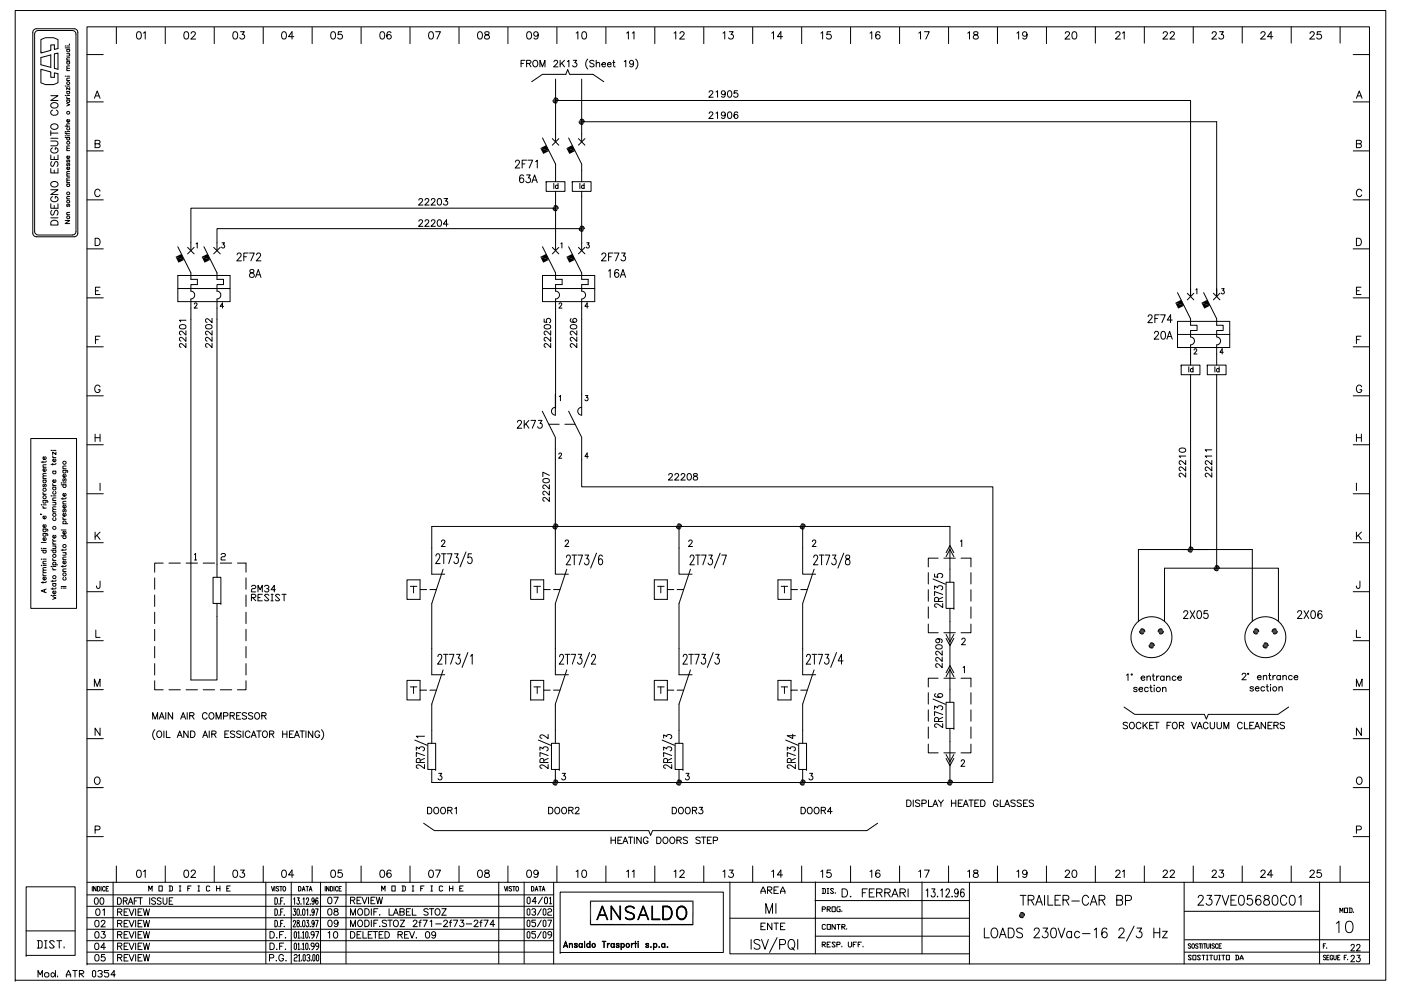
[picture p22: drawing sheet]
<svg xmlns="http://www.w3.org/2000/svg" width="420mm" height="297mm" viewBox="0 0 420 297" stroke-linecap="round" stroke-linejoin="round" font-family="sans-serif">
<g fill="none" stroke="#000" stroke-width=".3">
<path d="M4.6 3.2h411v290.6h-411zM10.1 8.9l.8-.3h11.4l.7 .3 .3 .5v60.5l-.1 .5-.7 .5-11.6 .1-.8-.3-.2-.5-.1-60.5zM10.7 9.5l.8-.4h10.2l.6 .2 .5 .6v59.5l-.1 .5-.7 .5h-10.5l-.7-.2-.4-.6v-59.4zM12.3 11.9l1.3-.6h2.5l1.3 .6v2.6l-1.1 .3v-1.3h-1.1v1.6l-2.9 .8zM15.2 16.4v3.8M15.2 16.5l-2.9 .8v2.1l2.9 .8M16.3 16.2l1.1-.3v4.9l-1.1-.3zM19.6 13.8h.1M19.5 14.4h1.4M20 18.5h.9M20 16.1h.9M20 14.8h.9"/>
<path d="M20 13.8h.9M20 18h.9M20.2 18.5l-.2 .5a.48 .48 0 0 0 .5 .2 .48 .48 0 0 0 .4-.2l-.2-.5M20.2 14.8l-.2 .5a.48 .48 0 0 0 .5 .3 .48 .48 0 0 0 .4-.3l-.2-.5M20.6 16.1l.3 .3-.1 .3-.8 .1M20.8 13.2v.1M20.9 19.7l-.8 .1-.1 .4 .3 .3M20.9 17.3l-.8 .1-.1 .3 .3 .3M26.1 8h384.6v280.9h-384.6zM26.1 16.4h4.9M34.9 8.2v4.9M41.2 9.6a.7 .7 0 0 1 1.1 .3l.1 .6a.98 .98 0 0 1-.6 1.2h-.3a1.41 1.41 0 0 1-.3-2.1z"/>
<path d="M43 9.9l.5-.4v2.2M49.6 8.2v4.9M55.4 9.6a.7 .7 0 0 1 1.1 .3l.1 .6a.99 .99 0 0 1-.6 1.2h-.2a1.39 1.39 0 0 1-.4-2.1zM57.3 10l.5-.5 .6 .1 .2 .3-.3 .8-1.1 1h1.5M64.3 8.2v4.9M70.1 9.6a.72 .72 0 0 1 1.1 .3l.1 .6a.98 .98 0 0 1-.7 1.2h-.2a1.43 1.43 0 0 1-.3-2.1zM72.1 9.5h1.2l-.7 .9a.73 .73 0 0 1 .6 1.1 .73 .73 0 0 1-1.3-.2M78.9 8.2v4.9M84.8 9.6a.7 .7 0 0 1 1 .3l.1 .6a.98 .98 0 0 1-.6 1.2h-.2a1.41 1.41 0 0 1-.3-2.1zM88.1 11h-1.6l1.1-1.5v2.2M93.6 8.2v4.9M99.5 9.6a.7 .7 0 0 1 1 .3l.1 .6a.98 .98 0 0 1-.6 1.2h-.2a1.41 1.41 0 0 1-.3-2.1z"/>
<path d="M102.5 9.5h-1l-.1 1a.78 .78 0 0 1 1.1-.1 .78 .78 0 0 1-.1 1.2 .78 .78 0 0 1-1.1-.3M108.3 8.2v4.9M114.2 9.6a.7 .7 0 0 1 1.1 .3l.1 .6a.98 .98 0 0 1-.7 1.2h-.2a1.39 1.39 0 0 1-.3-2.1zM117.3 9.8l-.2-.2a.7 .7 0 0 0-1 .3 1.27 1.27 0 0 0 .5 1.8 .68 .68 0 0 0 .8-.6 .68 .68 0 0 0-.7-.7 .68 .68 0 0 0-.7 .6M123 8.2v4.9M128.9 9.6a.7 .7 0 0 1 1 .3l.1 .6a.99 .99 0 0 1-.6 1.2h-.2a1.39 1.39 0 0 1-.3-2.1zM130.6 9.5h1.5l-1 2.2M137.7 8.2v4.9M143.5 9.6a.72 .72 0 0 1 1.1 .3l.1 .6a.98 .98 0 0 1-.7 1.2h-.2a1.39 1.39 0 0 1-.3-2.1zM145.5 9.6v.6l.6 .3a.63 .63 0 0 1 .7 .5 .63 .63 0 0 1-.5 .7l-.8-.1-.2-.3a1.07 1.07 0 0 1 1.3-1.1l.1-.4a.84 .84 0 0 0-1.2-.2zM152.3 8.2v4.9M156.3 19h.7"/>
<path d="M157.5 18.1h-1.2v1.9M157.9 19l1.2-.1 .1-.4-.4-.4h-.9v1.9M158.3 9.6a.72 .72 0 0 1 1 .3l.1 .6a.98 .98 0 0 1-.6 1.2h-.2a1.39 1.39 0 0 1-.3-2.1zM158.6 19l.6 1M160 18.4l.2-.2a.94 .94 0 0 1 1.1 .8 .94 .94 0 0 1-1 1 1.15 1.15 0 0 1-.3-1.6zM161.4 10.2a.68 .68 0 0 1-.9 .6 .68 .68 0 0 1-.3-1 .68 .68 0 0 1 1.1 0l.1 .4a1.02 1.02 0 0 1-.8 1.5l-.4-.3M166.1 18.5l.2-.3 .6-.1 .3 .5-1.2 1.4h1.4M167 8.2v4.9M168 18.1v1.9M168.5 18.9l.8 1.1M169.3 18.1l-1.3 1.3M170.1 18.5l.5-.4v1.9"/>
<path d="M171.9 18.1h1l-.5 .7a.65 .65 0 0 1 .5 1.1 .65 .65 0 0 1-1.2-.2M172.8 9.9l.5-.4v2.2M174.8 9.6a.7 .7 0 0 1 1 .3l.1 .6a.98 .98 0 0 1-.6 1.2h-.2a1.41 1.41 0 0 1-.3-2.1zM176.3 17.7a2.04 2.04 0 0 0 0 3M178.1 18.4l-.4-.3-.8 .3 .1 .4 1.1 .5-.1 .6-.7 .1-.4-.3M178.8 19.1l.5-.4 .4 .1 .1 1.2M178.8 18.1v1.9M180.5 19.3h1.1a.63 .63 0 0 0-.7-.5 .63 .63 0 0 0-.5 .6 .63 .63 0 0 0 .6 .6l.6-.3M181.7 8.2v4.9M182.2 19.3h1.1a.63 .63 0 0 0-.7-.5 .63 .63 0 0 0-.6 .6 .63 .63 0 0 0 .6 .6l.7-.3M183.8 18.7h.6M184 18.1v1.6l.1 .2 .4 .1"/>
<path d="M187.2 18.5l.5-.4v1.9M187.9 9.9l.6-.4v2.2M189.6 9.9l.5-.4v2.2M190 18.7a.61 .61 0 0 1-.8 .6 .61 .61 0 0 1-.3-1 .61 .61 0 0 1 1 .1l.1 .3a.95 .95 0 0 1-.8 1.3l-.3-.3M190.7 17.7a2.04 2.04 0 0 1 0 3M196.4 8.2v4.9M202.2 9.9l.5-.4v2.2M203.9 10l.5-.5 .6 .1 .2 .3-.3 .8-1.1 1h1.5M211.1 8.2v4.9M216.8 9.9l.5-.4v2.2M218.7 9.5h1.2l-.7 .9a.74 .74 0 0 1 .6 1.1 .74 .74 0 0 1-1.3-.2M225.7 8.2v4.9"/>
<path d="M231.4 9.9l.6-.4v2.2M234.7 11h-1.6l1.1-1.5v2.2M240.4 8.2v4.9M246.2 9.9l.5-.4v2.2M249.1 9.5h-1l-.1 1a.78 .78 0 0 1 1.1-.1 .78 .78 0 0 1-.1 1.2 .78 .78 0 0 1-1.1-.3M255.1 8.2v4.9M260.9 9.9l.5-.4v2.2M263.9 9.8l-.2-.2a.7 .7 0 0 0-1 .3 1.28 1.28 0 0 0 .5 1.8 .68 .68 0 0 0 .8-.6 .68 .68 0 0 0-.7-.7 .68 .68 0 0 0-.7 .6M269.8 8.2v4.9M275.5 9.9l.6-.4v2.2M277.2 9.5h1.5l-1 2.2M284.5 8.2v4.9"/>
<path d="M290.2 9.9l.6-.4v2.2M292.1 9.6v.6l.6 .3a.63 .63 0 0 1 .7 .5 .63 .63 0 0 1-.5 .7l-.8-.1-.2-.3a1.11 1.11 0 0 1 1.3-1.1l.1-.4a.84 .84 0 0 0-1.2-.2zM299.1 8.2v4.9M305 9.9l.5-.4v2.2M308 10.2a.69 .69 0 0 1-.9 .6 .69 .69 0 0 1-.3-1.1 .69 .69 0 0 1 1.1 .1l.1 .4a1.02 1.02 0 0 1-.8 1.5l-.5-.3M313.8 8.2v4.9M319.5 10l.4-.5 .6 .1 .2 .3-.3 .8-1 1h1.5M321.8 9.6a.72 .72 0 0 1 1 .3l.1 .6a.98 .98 0 0 1-.6 1.2h-.2a1.39 1.39 0 0 1-.3-2.1zM328.5 8v4.9M334.6 10l.5-.5 .6 .1 .2 .3-.3 .8-1.1 1h1.5M336.6 9.9l.6-.4v2.2M343.2 8v4.9"/>
<path d="M348.8 10l.5-.5 .6 .1 .2 .3-.3 .8-1.1 1h1.5M350.9 10l.5-.5 .6 .1 .2 .3-.3 .8-1.1 1h1.5M357.9 8v4.9M363.5 10l.4-.5 .7 .1 .2 .3-.3 .8-1.1 1h1.5M365.7 9.5h1.2l-.6 .9a.74 .74 0 0 1 .5 1.1 .74 .74 0 0 1-1.3-.2M372.5 8v4.9M378.2 10l.4-.5 .6 .1 .2 .3-.3 .8-1.1 1h1.5M381.7 11h-1.6l1.1-1.5v2.2M387.2 8v4.9M392.9 10l.4-.5 .6 .1 .3 .3-.4 .8-1 1h1.5M396.1 9.5h-1l-.1 1a.79 .79 0 0 1 1.2-.1 .79 .79 0 0 1-.2 1.2 .79 .79 0 0 1-1.1-.3M401.9 8v4.9"/>
<path d="M405.8 16.4h4.9M12.3 20.8l2.9 .8v1.6h1.1v-1.4l1.1 .3v2.7l-1.3 .6h-2.5l-1.3-.6zM15.2 28.7h2.2l-2.2 1.4h2.2M15.2 39.9h2.2M15.2 39.2v1.4M15.3 37.5a1.03 1.03 0 0 1 1.4-.4 1.03 1.03 0 0 1 .4 1.4 1.04 1.04 0 0 1-1.3 .3 1.04 1.04 0 0 1-.5-1.3zM15.3 31.2a1.04 1.04 0 0 1 1.4-.5 1.04 1.04 0 0 1 .5 1.4 1.05 1.05 0 0 1-1.4 .3 1.05 1.05 0 0 1-.5-1.2zM15.8 33a.78 .78 0 0 0-.6 .9 .78 .78 0 0 0 .9 .6 .9 .9 0 0 0 1.1-.2 .9 .9 0 0 0-.1-1.2l-.2-.1M19.6 39.5h.1M19.6 28.7h.1M19.6 25.9h.1M19.6 22.9h.1"/>
<path d="M19.5 37.8h1.4M19.5 39.8l.3 .3h1.1M20 31l.9 .4-.9 .4M20 39.8v.5M20 39.4h.9M20 30h.9M20 28.6h.9M20 27.4h.9M20 25.8h.9M20 22.8h.9M20 29l.4 .5M20 29.5h.9"/>
<path d="M20 24.1h.9M20 21.2h.9M20.2 38.2l-.2 .5a.48 .48 0 0 0 .5 .3 .48 .48 0 0 0 .4-.3l-.2-.5M20.2 30l-.2 .5a.48 .48 0 0 0 .5 .3 .48 .48 0 0 0 .4-.3l-.2-.5M20.2 27.4l-.2 .5a.48 .48 0 0 0 .5 .3 .48 .48 0 0 0 .4-.3l-.2-.5M20.7 35.8a.41 .41 0 0 1 .2 .7 .41 .41 0 0 1-.7 0 .41 .41 0 0 1 .2-.7v.8M20.9 26.2v.7l-.9-.7v.7M20.9 37.1l-.8 .1-.1 .3 .3 .3M20.9 23.4l-.8 .1-.1 .3 .3 .3M20.9 20.5h-.8l-.1 .3 .3 .4M26.1 30.5h4.9M28.3 29.5l.9-2.2 .8 2.2"/>
<path d="M28.6 28.7h1.1M159.5 24.5l3.2-2.2h7l.6-1.5 .5 1.5h7.1l3.2 2.2M161.9 20v-1.9l.8 1.9 .7-1.9v1.9M165.8 30.1l.3 .7h.9M166.2 29.5l.2-.1a.78 .78 0 0 1 1 .7M166.6 30.1h190.4v58.8M166.6 23.7v18.8M173.7 36.5v.2a.75 .75 0 0 0 1.1 .4M174.1 35.8l.8 .1 .3 .6M174.4 36.5h190.5v52.4M174.4 23.7v18.8M212.7 27.7l.3-.5 .6 .1 .2 .3-.3 .6-.9 .9h1.3"/>
<path d="M212.7 34l.2-.4 .5-.1 .4 .6-1.2 1.4h1.3M214.7 27.6l.5-.4v1.9M214.7 33.9l.5-.4v2M217.5 27.8a.6 .6 0 0 1-.8 .6 .6 .6 0 0 1-.3-1 .6 .6 0 0 1 1 .1l.1 .3a.95 .95 0 0 1-.7 1.3l-.4-.2M217.5 34.2a.6 .6 0 0 1-.8 .5 .6 .6 0 0 1-.3-.9 .6 .6 0 0 1 1 0l.1 .4a.95 .95 0 0 1-.7 1.3l-.4-.3M218.4 27.3l.3-.1a1.01 1.01 0 0 1 .8 1 1.01 1.01 0 0 1-.8 .9 1.26 1.26 0 0 1-.3-1.8zM218.4 33.6a.64 .64 0 0 1 1 .3l.1 .5a.84 .84 0 0 1-.8 1.1 1.28 1.28 0 0 1-.3-1.9zM221.2 27.2h-1l-.1 .8a.69 .69 0 0 1 1.1 0 .69 .69 0 0 1-.2 1 .69 .69 0 0 1-1-.2M221.2 33.8v-.2a.64 .64 0 0 0-1 .3l-.1 .5a.82 .82 0 0 0 .6 1.1 .61 .61 0 0 0 .6-.6 .61 .61 0 0 0-.5-.6 .61 .61 0 0 0-.7 .6M405.8 30.5h4.9M406.8 29.5l.8-2.2 .9 2.2M407.1 28.7h1.1"/>
<path d="M15.2 56.9h2.2l-2.2 1.4h2.2M15.2 50.5v1.3h2.2v-1.3M15.2 46.5v1.3h2.2v-1.3M15.2 41.4h2.2M15.2 42.3h1.6a.73 .73 0 0 1 .6 .7 .73 .73 0 0 1-.6 .7h-1.6M15.3 54.8a1.03 1.03 0 0 1 1.4-.4 1.03 1.03 0 0 1 .4 1.4 1.04 1.04 0 0 1-1.3 .3 1.04 1.04 0 0 1-.5-1.3zM15.5 48.4a.8 .8 0 0 0-.3 .8 .8 .8 0 0 0 .6 .7l1-1.5h.3l.3 .6-.3 .9M15.8 58.9a.79 .79 0 0 0-.6 .9 .79 .79 0 0 0 .9 .7h.5a.78 .78 0 0 0 .8-.8 .78 .78 0 0 0-.8-.8v.5M15.8 44.3a.79 .79 0 0 0-.6 .9 .79 .79 0 0 0 .9 .7h.5a.78 .78 0 0 0 .8-.8 .78 .78 0 0 0-.8-.8v.5M16.3 47v.8M16.3 51v.8M19.6 40.8h.1"/>
<path d="M19.5 41.2h1.4M20 55.2h.9M20 40.7h.9M20 59.6h.9M20 54.7h.9M20 52.8h.9M20 45.1h.9M20.2 55.2l-.2 .5a.48 .48 0 0 0 .5 .2 .48 .48 0 0 0 .4-.2l-.2-.5M20.2 49l-.1 .7h.2l.4-.7 .2 .3-.2 .4M20.2 47.9l-.1 .7h.2l.4-.7 .2 .3-.2 .4M20.2 41.2l-.2 .5a.48 .48 0 0 0 .5 .3 .48 .48 0 0 0 .4-.3l-.2-.5M20.7 50.1a.41 .41 0 0 1 .2 .6 .41 .41 0 0 1-.7 0 .41 .41 0 0 1 .2-.6v.8"/>
<path d="M20.7 46.8a.41 .41 0 0 1 .2 .6 .41 .41 0 0 1-.7 0 .41 .41 0 0 1 .2-.6v.7M20.9 58.9l-.8 .1-.1 .3 .3 .3M20.9 54l-.8 .1-.1 .3 .3 .3M20.9 53.3l-.8 .1-.1 .3 .3 .3M20.9 52.1l-.8 .1-.1 .3 .3 .3M20.9 51.4l-.8 .1-.1 .3 .3 .3M20.9 44.4l-.8 .1-.1 .3 .3 .3M20.9 43.7l-.8 .1 .2 .6M26.1 59.9h4.9M26.1 45.2h4.9M29.5 43.1l.5 .4-.1 .5-1.4 .3v-2.2l1.4 .1 .1 .5-.2 .3-1.3 .1M30 57.3a.81 .81 0 0 0-.9-.6 .81 .81 0 0 0-.7 .9 .92 .92 0 0 0 .3 1.1 .92 .92 0 0 0 1.2-.1l.1-.2"/>
<path d="M125.6 60l.4-.5 .5 .1 .2 .3-.2 .6-1 1h1.3M127.5 60l.4-.5 .5 .1 .2 .3-.3 .6-.9 1h1.3M129.4 60l.3-.5 .6 .1 .2 .3-.3 .6-.9 1h1.3M131.4 59.6a.69 .69 0 0 1 .7 0 .69 .69 0 0 1 .3 .7 .77 .77 0 0 1-.1 .9 .77 .77 0 0 1-.9 .2l-.3-.8zM133.2 59.5h1l-.6 .8a.66 .66 0 0 1 .5 1 .66 .66 0 0 1-1.1-.2M154.6 48.6l.2-.5a.66 .66 0 0 1 .9 .2 .66 .66 0 0 1-.2 .9l-1 1.2h1.4M156.6 49.1h.8M157 52.7l-.1-.2a.65 .65 0 0 0-1 .4 1.42 1.42 0 0 0 .5 1.9 .68 .68 0 0 0 .7-.6 .68 .68 0 0 0-.5-.8 .68 .68 0 0 0-.8 .6M157.9 48h-1.3v2.4M157.9 52.4h1.1l-.6 .9a.74 .74 0 0 1 .6 1.2 .74 .74 0 0 1-1.3-.2M158.3 48h1.4l-1 2.4M159.5 54.8l.8-2.4 .8 2.4"/>
<path d="M159.8 54h1M160.6 48.5l.5-.5v2.4M162.7 41.4l3.9 7.8v5.3M163.8 54.5h5.6v2.9h-5.6zM163.8 54.5h.1M165.6 41.6l2 1.9M166.1 55v1.5M166.6 57.4v17.7M167.4 55.7l-.6-.2a.6 .6 0 0 0 .1 1l.5-.2M167.4 55v1.5M167.6 41.6l-2 1.9M170.5 41.4l3.9 7.8v5.3"/>
<path d="M171.6 54.5h5.7v2.9h-5.7zM171.6 54.5h.1M173.5 41.6l1.9 1.9M173.9 55v1.5M174.4 57.4v17.7M175.2 55.7l-.5-.2a.6 .6 0 0 0 0 1l.5-.2M175.2 55v1.5M175.4 41.6l-1.9 1.9M405.8 59.9h4.9M405.8 45.2h4.9M407.7 43.1l.6 .4-.1 .5-1.4 .3v-2.2l1.4 .1 .1 .5-.2 .3-1.3 .1M408.4 57.3a.81 .81 0 0 0-1-.6 .81 .81 0 0 0-.6 .9 .92 .92 0 0 0 .3 1.1 .92 .92 0 0 0 1.2-.1l.1-.2"/>
<path d="M15.2 61.1v1.3h2.2v-1.3M15.2 65.3h2.2M15.3 66.4a1.2 1.2 0 0 1 2.1 .3v.8h-2.2zM15.5 63a.8 .8 0 0 0-.3 .8 .8 .8 0 0 0 .6 .7l1-1.5h.3l.3 .6-.3 .9M16.3 61.6v.8M19.5 66.1h1.4l-1.4 .9h1.4M20 64.4h.9M20.2 61.2l-.1 .7h.2l.4-.7 .2 .3-.2 .4M20.9 63.7h-.8l-.1 .4 .3 .3M26.1 74.6h4.9M28.5 71.4h.8a1.17 1.17 0 0 1 .7 1.1 1.17 1.17 0 0 1-.7 1.1h-.8zM53.3 74l3.9 7.8v1.9h2v1.6h-2v2a1.17 1.17 0 0 1 1.2 1.1 1.17 1.17 0 0 1-1.2 1.2v114.2h7.9v-22.9"/>
<path d="M56.3 74.1l1.9 2M58.2 74.1l-1.9 2M58.8 73.1l.3-.3v1.5M61.2 74l3.9 7.8v1.9h1.9v1.6h-1.9v2a1.17 1.17 0 0 1 1.1 1.1 1.17 1.17 0 0 1-1.1 1.2v83.4M64.1 74.1l1.9 2M66 74.1l-1.9 2M66.6 72.8h.7l-.4 .6a.49 .49 0 0 1 .4 .7 .49 .49 0 0 1-.8-.1M71.1 76.4l.2-.5 .6-.1 .3 .3 .1 .4-1.3 1.7h1.4M73.1 77h.8M74.4 75.8h-1.3v2.4M74.8 75.8h1.5l-1.1 2.4M77 76.4l.2-.5 .6-.1 .4 .7-1.4 1.7h1.5"/>
<path d="M125.6 66.3l.2-.3 .6-.1 .3 .5-1.2 1.4h1.3M127.5 66.3l.2-.3 .5-.1 .4 .5-1.2 1.4h1.3M129.4 66.3l.1-.3 .6-.1 .4 .5-1.2 1.4h1.3M131.4 66a.77 .77 0 0 1 .9 .1 .77 .77 0 0 1 .1 1l-.1 .3a.59 .59 0 0 1-.5 .4 .59 .59 0 0 1-.6-.3l-.1-.8zM134.4 67.2h-1.4l.9-1.3v1.9M162.7 74l3.9 7.8v1.9h2v1.6h-2v2a1.17 1.17 0 0 1 1.2 1.1 1.17 1.17 0 0 1-1.2 1.2v32.9M165.6 74.1l2 2M165.8 62.4l.1 .2a.75 .75 0 0 0 1.1 .5M166.2 61.7l.9 .1 .3 .6M166.6 62.4h-109.4v12.7M167.4 62.4h.1M167.6 74.1l-2 2"/>
<path d="M168.2 73.1l.3-.3v1.5M170.5 74l3.9 7.8v1.9h2v1.6h-2v2a1.17 1.17 0 0 1 1.2 1.1 1.17 1.17 0 0 1-1.2 1.2v34.8a1.17 1.17 0 0 1-1.1-1.1 1.17 1.17 0 0 1 1.1-1.2M173.5 74.1l1.9 2M173.7 68.5l.3 .7h.8M174.1 67.9h.8l.3 .6M174.4 68.5h-109.3v6.6M175.2 68.5h.1M175.4 74.1l-1.9 2M175.9 72.8h.8l-.4 .6a.49 .49 0 0 1 .4 .7 .49 .49 0 0 1-.9-.1M180.5 76.4l.2-.5 .6-.1 .4 .7-1.3 1.7h1.4M182.5 77h.8M183.8 75.8h-1.3v2.4"/>
<path d="M184.2 75.8h1.4l-1 2.4M186.4 75.8h1.1l-.6 .9a.73 .73 0 0 1 .6 1.2 .73 .73 0 0 1-1.3-.2M405.8 74.6h4.9M406.8 71.4h.7a1.17 1.17 0 0 1 .8 1.1 1.17 1.17 0 0 1-.8 1.1h-.7zM26.1 89.3h4.9M28.6 87.1h.9M30 86.1h-1.4v2.2h1.4M53.3 82.6h15.7v7.8h-15.7zM53.3 86.5h15.7M53.9 97.6l.8-.3a.84 .84 0 0 1 1.1 .7 1.06 1.06 0 0 1-1.1 .6 1.06 1.06 0 0 1-.9-.7zM55.8 99.1v1.4l-1-1-.6-.2-.3 .1-.1 .6 .5 .4M55.8 96h-2l.4 .5"/>
<path d="M58.3 91.2l.3-.4 .5 .3-.9 1.3h1M61.7 97.6l.8-.3a.84 .84 0 0 1 1.1 .7 1.06 1.06 0 0 1-1 .6 1.06 1.06 0 0 1-1-.7zM63.6 99.1v1.4l-.9-1-.7-.2-.3 .1-.1 .6 .5 .4M63.6 95.4v1.3l-.9-.9-.7-.3-.3 .2-.1 .6 .5 .3M67.1 91.8h-1.1l.7-1v1.6M75 80.9l-.1 .5 .3 .3a.77 .77 0 0 1 1 .5 .77 .77 0 0 1-.5 .9h-.4a.77 .77 0 0 1-.4-.9 .77 .77 0 0 1 1-.5l.2-.6a.75 .75 0 0 0-1.1-.2zM76.7 83.1l.8-2.3 .8 2.3M77 82.4h1M162.7 82.6h15.7v7.8h-15.7zM162.7 86.5h15.7M163.2 95.6v.9l.8 .1a.69 .69 0 0 1 0-1 .69 .69 0 0 1 1.1 .1 .69 .69 0 0 1-.3 1M163.3 97.6l.7-.3a.86 .86 0 0 1 1.2 .7 1.07 1.07 0 0 1-1.1 .6 1.07 1.07 0 0 1-.9-.7z"/>
<path d="M165.2 99.1v1.4l-1.4-1.2-.6 .3 .1 .6 .3 .2M167.7 91.2l.2-.4 .6 .3-.9 1.3h.9M171.1 97.6l.8-.3a.86 .86 0 0 1 1.1 .7 1.07 1.07 0 0 1-1.1 .6 1.07 1.07 0 0 1-.9-.7zM171.3 95.5l-.2 .1a.62 .62 0 0 0 .3 .9h1.3a.61 .61 0 0 0 .1-.9 .61 .61 0 0 0-1 .2 .61 .61 0 0 0 .5 .8M173 99.1v1.4l-1.4-1.2-.6 .3 .1 .6 .4 .2M176.4 91.8h-1l.7-1v1.6M182.5 81.2l.5-.4v2.3M185.5 81.1a.58 .58 0 0 0-.9-.2l-.2 .3a1.43 1.43 0 0 0 .5 1.9 .69 .69 0 0 0 .8-.6 .69 .69 0 0 0-.6-.7 .69 .69 0 0 0-.8 .6M186 83.1l.8-2.3 .8 2.3M186.3 82.4h1M344.3 94.9l.4-.5h.4l.4 .4-.3 .8-1 1.1h1.4M346.2 99.9l.4-.6h.4l.4 .5-.3 .8-1 1.1h1.4"/>
<path d="M346.3 95.5h.8M347.7 94.4h-1.4v2.3M348.1 94.4h1.4l-1 2.3M348.5 99.4l.4-.1a1.42 1.42 0 0 1 0 2.4h-.1a1.55 1.55 0 0 1-.3-2.3zM351.6 95.9h-1.5l1-1.5v2.3M353.1 96.3h15.7v7.9h-15.7zM353.1 87.7l3.9 7.8v2h2v1.6h-2v1.9a1.17 1.17 0 0 1 1.2 1.2 1.17 1.17 0 0 1-1.2 1.2v6M356.1 87.9l1.9 2M358 87.9l-1.9 2M358.6 86.8l.4-.3v1.6M361 87.7l3.9 7.8v2h1.9v1.6h-1.9v1.9a1.17 1.17 0 0 1 1.2 1.2 1.17 1.17 0 0 1-1.2 1.2v6M363.9 87.9l2 2"/>
<path d="M365.9 87.9l-2 2M366.4 86.5h.7l-.4 .6a.49 .49 0 0 1 .4 .8 .49 .49 0 0 1-.8-.1M405.8 89.3h4.9M406.8 87.1h.8M408.2 86.1h-1.4v2.2h1.4M26.1 118.6h4.9M26.1 103.9h4.9M28.6 101.8h.9M30 100.8h-1.4v2.2M30 116a.81 .81 0 0 0-.9-.6 .81 .81 0 0 0-.7 .9v.5a.8 .8 0 0 0 .8 .9 .8 .8 0 0 0 .8-.9h-.5M55.8 102.9v1.3l-1-.9-.6-.3-.3 .2-.1 .5 .5 .4M55.8 101v1.3l-1-.9-.6-.3-.3 .2-.1 .6 .5 .3"/>
<path d="M63.6 102.9v1.3l-.9-.9-.7-.3-.3 .2-.1 .5 .5 .4M63.6 101v1.3l-.9-.9-.7-.3-.3 .2-.1 .6 .5 .3M165.2 102.9v1.3l-1.4-1.2-.6 .4 .1 .5 .3 .2M165.2 101v1.3l-1.4-1.2-.6 .4 .1 .5 .3 .2M166.5 118.2v6.2a1.17 1.17 0 0 1-1.1-1.1 1.17 1.17 0 0 1 1.1-1.2M167.7 118.9l.4-.3v1.5M173 102.9v1.3l-1.4-1.2-.6 .4 .1 .5 .4 .2M173 101v1.3l-1.4-1.2-.6 .4 .1 .5 .4 .2M175.6 118.6h.7l-.4 .5a.5 .5 0 0 1 .4 .8 .5 .5 0 0 1-.9-.1M350 101.7l.8-2.4 .8 2.4M350.3 100.9h1M353.1 100.2h15.7"/>
<path d="M354.2 109.4h5.7v2.9h-5.7zM354.2 109.4h.1M356.5 109.9v1.6M357 112.3v52.4M357.8 110.7l-.5-.2a.6 .6 0 0 0 0 1l.5-.2M357.8 109.9v1.6M358.1 104.9l.3-.4 .5 .3-.9 1.3h1M362.1 109.4h5.6v2.9h-5.6zM362.1 109.4h.1M364.4 109.9v1.6M364.9 112.3v58M365.6 110.7l-.5-.2a.62 .62 0 0 0 0 1l.5-.2"/>
<path d="M365.6 109.9v1.6M366.9 105.6h-1l.6-1.1v1.6M405.8 118.6h4.9M405.8 103.9h4.9M406.8 101.8h.8M408.2 100.8h-1.4v2.2M408.4 116a.81 .81 0 0 0-1-.6 .81 .81 0 0 0-.6 .9v.5a.8 .8 0 0 0 .8 .9 .8 .8 0 0 0 .8-.9h-.6M9.2 131.4h13.8v51h-13.8zM12.9 138.2v.5M13.6 136.9a.46 .46 0 0 1 .2 .7 .46 .46 0 0 1-.7 0 .46 .46 0 0 1 .2-.7v.9M13.9 138.2l-.3 .3h-1.2M13.9 139.3l-1 .1v.3l.3 .4"/>
<path d="M15.4 135.1h.1M15.8 138.9v.5M15.8 135h1M15.8 137.2h1M15.8 136.6l.4 .6M16.6 137.6a.46 .46 0 0 1 .1 .7 .46 .46 0 0 1-.7 0 .46 .46 0 0 1 .1-.7l.1 .8M16.8 135.5v.7l-1-.7v.7M16.8 138.8l-.3 .4h-1.2M19.8 139.7l-.9 .1-.1 .3 .3 .4M26.1 133.3h4.9M28.5 130.1v2.2M28.5 131.2h1.5"/>
<path d="M30 130.1v2.2M155.2 126.6l.4-.6 .6 .1 .2 .3-.3 .8-1 1.2h1.4M157.2 126v2.4M157.7 127l.9 1.4M158.6 126l-1.4 1.6M159.2 126h1.4l-1 2.4M161.4 126h1.1l-.6 .9a.73 .73 0 0 1 .6 1.2 .73 .73 0 0 1-1.3-.2M162.6 123.3l3.9 7.8v41h4M164.6 127.2h3.1M167.6 136.2l.3-.4 .5 .3-.9 1.3h1M169.4 127.2h3.1M170.5 123.3l3.9 7.8v14.8h123.4v88.6h-168.3v-3.9"/>
<path d="M176.4 136.8h-1l.7-1v1.6M353.7 134.6l.8-.3a.84 .84 0 0 1 1.1 .7 1.07 1.07 0 0 1-1.1 .6 1.07 1.07 0 0 1-.9-.8zM355.6 139.9v1.3l-1.4-1.2-.6 .3 .1 .6 .4 .2M355.6 138v1.3l-1.4-1.2-.6 .4 .1 .5 .4 .2M355.6 136.7h-2l.4 .5M363.4 139.9v1.3l-1.4-1.2-.5 .3 .1 .6 .3 .2M363.4 138v1.3l-1.4-1.2-.5 .4 .1 .5 .3 .2M363.4 136.7h-1.9l.3 .5M363.4 134.8h-1.9l.3 .5M405.8 133.3h4.9M406.8 131.2h1.5M406.8 130.1v2.2"/>
<path d="M408.3 130.1v2.2M12.2 154.1l.3 .1M12.5 151.4h.1M12.9 151.7l.4 .6M12.9 147.6l.4 .6M12.9 159.9l1.3 .1 .1 .5M12.9 158.6l1.3 .1 .1 .5M12.9 150l1.3 .1 .1 .5M12.9 151.3h1M12.9 143.9h1M12.9 152.3h1M12.9 148.2h1"/>
<path d="M12.9 143.4h1M12.9 140.1h1M13.1 159.9l-.2 .6a.53 .53 0 0 0 .5 .2 .53 .53 0 0 0 .4-.3l-.2-.5M13.1 158.6l-.2 .5a.53 .53 0 0 0 .5 .3 .53 .53 0 0 0 .4-.3l-.2-.5M13.1 150l-.2 .5a.53 .53 0 0 0 .5 .3 .53 .53 0 0 0 .4-.3l-.2-.5M13.1 145.2l-.2 .2 .1 .5 .4-.7h.4l.1 .4-.3 .3M13.1 143.9l-.2 .6 .5 .2 .4-.3-.2-.5M13.6 157.3a.45 .45 0 0 1 .2 .7 .45 .45 0 0 1-.7 0 .45 .45 0 0 1 .2-.7v.8M13.6 154.7a.46 .46 0 0 1 .2 .7 .46 .46 0 0 1-.7 0 .46 .46 0 0 1 .2-.7v.8M13.6 140.5a.45 .45 0 0 1 .2 .7 .45 .45 0 0 1-.7 0 .45 .45 0 0 1 .2-.7v.8M13.9 142.6l-1 .1v.4l.3 .3M13.9 141.9h-1v.4l.3 .3"/>
<path d="M15.4 148.7h.1M15.8 150.6h1M15.8 148.6h1M15.8 146h1M15.8 141.2h1M15.8 153.4h1M15.8 150h1M15.8 145.5h1M15.8 145l.4 .5M16 155.2l-.2 .5a.53 .53 0 0 0 .5 .3 .53 .53 0 0 0 .5-.3l-.2-.5M16 147.3l-.2 .5a.54 .54 0 0 0 .5 .3 .54 .54 0 0 0 .5-.3l-.2-.5M16 146l-.2 .5 .5 .4 .5-.3-.2-.6"/>
<path d="M16 141.2l-.2 .5 .5 .3 .5-.2-.2-.6M16.5 150.6l.3 .3-.1 .4h-.9M16.6 143.8a.46 .46 0 0 1 .1 .7 .46 .46 0 0 1-.7 0 .46 .46 0 0 1 .1-.7l.1 .8M16.8 152.7h-.9l-.1 .4 .3 .3M16.8 151.9l-.9 .1-.1 .3 .3 .4M16.8 149.2l-.9 .1-.1 .4 .3 .3M18.4 144.8h.1M18.3 158.9h1.5M18.3 145.3h1.5M18.8 155.1l.1 .3 .4 .3M18.8 141h1.4v.6M18.8 149.2v.5"/>
<path d="M18.8 157h1.5M18.8 144.7h1M18.8 155.7h1M18.8 151h1M18.8 140.5h1M19 157l-.1-.6a.52 .52 0 0 1 .4-.3 .52 .52 0 0 1 .5 .4l-.2 .5M19 152.7l-.2 .3 .2 .5 .4-.7h.4v.4l-.2 .3M19 145.3l-.1 .5a.52 .52 0 0 0 .4 .3 .52 .52 0 0 0 .5-.3l-.2-.5M19 143.5l-.2 .3 .2 .5 .4-.7h.4v.4l-.2 .3M19 141l-.1 .5a.53 .53 0 0 0 .4 .3 .53 .53 0 0 0 .5-.3l-.2-.5M19.6 159.3a.47 .47 0 0 1 .1 .7 .47 .47 0 0 1-.7 0 .47 .47 0 0 1 .1-.7l.2 .8M19.6 153.9a.46 .46 0 0 1 .2 .7 .46 .46 0 0 1-.7 0 .46 .46 0 0 1 .2-.7v.8"/>
<path d="M19.6 151.4a.47 .47 0 0 1 .1 .7 .47 .47 0 0 1-.7 0 .47 .47 0 0 1 .1-.7l.2 .9M19.6 147.9a.46 .46 0 0 1 .2 .7 .46 .46 0 0 1-.7 0 .46 .46 0 0 1 .2-.7v.8M19.6 142.2a.46 .46 0 0 1 .2 .7 .46 .46 0 0 1-.7 0 .46 .46 0 0 1 .2-.7v.9M19.8 150.3h-.9l-.1 .4 .3 .3M19.8 149.1l-.3 .4h-1.2M26.1 148h4.9M28.5 159.5v2.2M30 159.5l-1.5 1.5M30 144.8v2.2M162.9 143.7l.7-.3a.86 .86 0 0 1 1.2 .6 1.01 1.01 0 0 1-1 .7 1.01 1.01 0 0 1-1-.7zM164.8 142.5l-2-1v1.4M164.8 149v1.3l-1-.9-.6-.3-.3 .2-.1 .5 .5 .4"/>
<path d="M164.8 147.2v1.2l-1-.9-.6-.3-.3 .2-.1 .6 .5 .4M164.8 145.3v1.3l-1-1-.6-.2-.3 .2-.1 .5 .5 .4M165.8 157.8v.2a.78 .78 0 0 0 1.1 .5M166.2 157.1l.8 .1 .3 .6M200.5 142.4l.4-.5 .6 .1 .2 .3-.3 .7-.9 .9h1.2M202.4 142.4l.4-.5 .5 .1 .2 .3-.2 .7-1 .9h1.3M202.9 157.8l.3 .6 .8 .1M203.3 157.1l.8 .1 .3 .6M203.6 157.8v14.3h3.9M204.3 142.4l.3-.5 .6 .1 .2 .3-.3 .7-.9 .9h1.3M206.3 142l.3-.1a1 1 0 0 1 .8 1 1 1 0 0 1-.8 1 1.26 1.26 0 0 1-.3-1.9zM208.1 142v.6l.8 .3 .3 .3a.66 .66 0 0 1-.6 .7 .66 .66 0 0 1-.7-.7l1.2-.8-.1-.4z"/>
<path d="M239.9 157.8l.4 .6 .8 .1M240.3 157.1l.9 .1 .3 .6M240.7 157.8v14.3h3.9M355.6 141.7v1.3l-1.4-1.2-.6 .4 .1 .5 .4 .2M363.4 141.7v1.3l-1.4-1.2-.5 .4 .1 .5 .3 .2M405.8 148h4.9M406.8 144.8v2.2M406.8 159.5v2.2M408.3 159.5l-1.5 1.5M12.4 165h1.5M12.5 169.6h.1M12.5 167.7h.1"/>
<path d="M12.5 164.5h.1M12.4 162.6h1.5M12.9 172v.4l.4 .2M12.9 174.3v.5M12.9 169.5h1M12.9 167.6h1M12.9 164.4h1M12.9 172.6h1M12.9 171.7h1M12.9 169h1M13.1 165l-.2 .5a.54 .54 0 0 0 .5 .3 .54 .54 0 0 0 .4-.3l-.2-.5M13.4 176.8v.7"/>
<path d="M13.6 173a.45 .45 0 0 1 .2 .7 .45 .45 0 0 1-.7 0 .45 .45 0 0 1 .2-.7v.8M13.6 161.2a.46 .46 0 0 1 .2 .7 .46 .46 0 0 1-.7 0 .46 .46 0 0 1 .2-.7v.8M13.9 174.2l-.3 .4h-1.2M13.9 170.9l-1 .1v.3l.3 .4M13.9 170.1l-1 .1v.3l.3 .4M13.9 168.2l-1 .1v.4l.3 .3M13.9 176.6l-1.5 .5 1.5 .6M15.4 169.9h.1M15.3 164.9h1.5M15.4 178.5h.1M15.8 178.8l1 .4-1 .5M15.8 178.5h1"/>
<path d="M15.8 173.9v.5M15.8 176.2v.5M15.8 174.9h1M15.8 169.8h1M15.8 169.3h1.5M15.8 163.7h1M15.8 170.8h1M15.8 168h1M15.8 163.1h1M15.8 162.2h1M15.8 170.2l.4 .6M15.8 167.4l.1 .4 .3 .2"/>
<path d="M15.8 162.5l.4 .6M15.8 161.6l.4 .6M16 174.9l-.2 .5 .5 .3 .5-.2-.2-.6M16 169.3l-.2-.5 .5-.3 .5 .3-.2 .5M16 164.9l-.2 .5a.53 .53 0 0 0 .5 .3 .53 .53 0 0 0 .5-.3l-.2-.5M16.5 163.7l.3 .3-.1 .4h-.9M16.6 177.1a.47 .47 0 0 1 .1 .7 .47 .47 0 0 1-.7 0 .47 .47 0 0 1 .1-.7l.1 .9M16.6 160.4a.46 .46 0 0 1 .1 .7 .46 .46 0 0 1-.7 0 .46 .46 0 0 1 .1-.7l.1 .9M16.8 176.2l-.3 .3h-1.2M16.8 173.9l-.3 .3h-1.2M18.4 176.3h.1M18.3 175.8h1.5"/>
<path d="M18.3 160.6h1.5M18.8 176.3h1M18.8 164.6v.5M18.8 169.5v.5M18.8 165.7h1M18.8 171.3h1M18.8 167.7h1M19 173.1l-.1 .5a.53 .53 0 0 0 .4 .3 .53 .53 0 0 0 .5-.3l-.2-.5M19 160.6l-.1 .5a.53 .53 0 0 0 .4 .4 .53 .53 0 0 0 .5-.4l-.2-.5M19.5 165.7l.3 .3v.3l-1 .1M19.6 168.2a.45 .45 0 0 1 .2 .7 .45 .45 0 0 1-.7 0 .45 .45 0 0 1 .2-.7v.8M19.8 170.5l-.9 .1-.1 .4 .3 .3"/>
<path d="M19.8 167h-.9l-.1 .4 .3 .3M19.8 169.4l-.3 .4h-1.2M19.8 164.5l-.3 .4h-1.2M26.1 177.4h4.9M26.1 162.7h4.9M29.1 160.4l.9 1.3M30 174.2l-.1 2-.3 .2-.4-.1-.3-.7M46.4 173.2v3.4M46.4 178.4v3.4M48.9 168.8h-2.5v2.7M50.7 168.8h3.4M55.8 168.8h3.4"/>
<path d="M58.3 166.2l.3-.3v2M58.3 167.9h.7M60.9 168.8h3.5M63.9 173h2.3v7.9h-2.3zM66.1 168.8h3.4M66.3 166.2l.3-.3h.7l.3 .3-.3 .7h-.7l-.3 .3v.7h1.3M71.2 168.8h2.6v2.7M73.8 173.2v3.4M73.8 178.4v3.4M75.4 175.8l.3-.3h.7l.3 .3-.3 .6h-.7l-.3 .4v.6h1.3M75.4 179.1h1l.3-.3v-.3l-.3-.4h-1v2M75.7 179.1l1 1"/>
<path d="M77.4 177.4v-1.9l.6 1.3 .7-1.3v1.9M77.4 179.1h.6M78.7 178.1h-1.3v2h1.3M79.3 175.8l.3-.3h.7l.3 .6-.6 .3M80.3 176.4l.3 .4-.3 .6h-.7l-.3-.3M80.6 178.5l-.3-.4h-.7l-.3 .4 1.3 1.3-.3 .3h-.7l-.3-.3M81.3 178.1h.6M81.6 178.1v2M82.6 176.8h-1.3l1-1.3v1.9M83.9 178.5l-.3-.4h-.7l-.3 .4 1.3 1.3-.3 .3h-.7l-.3-.3M84.5 178.1h1.3M85.2 178.1v2"/>
<path d="M123.1 175.7h1.9M124 175.7v2M126 176.7v3h-3.9v-5.9h3.9v2.9h1.9M128.9 176.7h2M130.7 166.7l.1-.4a.65 .65 0 0 1 1-.1 .65 .65 0 0 1 0 .9l-1.1 1.8h1.3M132.4 166h1.4M132.4 162.3l.3-.4h.6l.1 .3-.2 .7-.9 .9h1.2M132.9 170.6l-3.4 10.3v21.3h3.9M133.1 166v2.9M133.4 172.1h-3.9v-14.3h155.4v16.7M134.2 166h1.3l-.9 2.9M136.3 166h1.1l-.6 1.1a.87 .87 0 0 1 .7 1.1 .87 .87 0 0 1-1.2 .6l-.2-.4"/>
<path d="M139.8 165.4l-1.8 4.5M141.4 166h-1l-.1 1.2a.67 .67 0 0 1 1.2 .2l.1 .4a.8 .8 0 0 1-.2 .9 .8 .8 0 0 1-1 .1l-.2-.4M160.1 175.7h2M161.1 175.7v2M163.1 176.7v3h-4v-5.9h4v2.9h1.9M166 176.7h1.9M169.5 162.3l.3-.4h.5l.2 .3-.2 .7-.9 .9h1.2M169.9 167.1l.1-.5a.64 .64 0 0 1 .9-.1 .64 .64 0 0 1 .1 1l-1.2 1.8h1.4M170 170.6l-3.5 10.3v21.3h4M171.5 166.4h1.4M172.2 166.4v2.9M173.3 166.4h1.4l-1 2.9"/>
<path d="M175.5 166.4h1l-.6 1.1a.93 .93 0 0 1 .8 1 .93 .93 0 0 1-.9 .8l-.5-.6M178.9 165.8l-1.8 4.5M180.6 166.8a.52 .52 0 0 0-.8-.3l-.2 .4a2.17 2.17 0 0 0 .5 2.4 .94 .94 0 0 0 .7-.9 .94 .94 0 0 0-.7-.9l-.5 .4-.1 .4M197.2 175.7h2M198.2 175.7v2M200.1 176.7v3h-3.9v-5.9h3.9v2.9h2M203.1 176.7h1.9M206.6 162.3l.3-.4h.5l.2 .3-.3 .7-.8 .9h1.2M207 167.1l.1-.5a.64 .64 0 0 1 .9-.1 .64 .64 0 0 1 0 1l-1.1 1.8h1.3M207.1 170.6l-3.5 10.3v21.3h3.9M208.6 166.4h1.4M209.3 166.4v2.9"/>
<path d="M210.4 166.4h1.4l-1 2.9M212.5 166.4h1.1l-.6 1.1a.93 .93 0 0 1 .7 1 .93 .93 0 0 1-.8 .8l-.5-.6M216 165.8l-1.8 4.5M216.5 166.4h1.3l-1 2.9M234.3 175.7h1.9M235.3 175.7v2M237.2 176.7v3h-3.9v-5.9h3.9v2.9h2M240.1 176.7h2M243.7 162.3l.3-.4h.5l.2 .3-.3 .7-.8 .9h1.1M244 167.1l.1-.5a.64 .64 0 0 1 1-.1 .64 .64 0 0 1 0 1l-1.2 1.8h1.4M244.1 170.6l-3.4 10.3v21.3h3.9M245.7 166.4h1.4"/>
<path d="M246.4 166.4v2.9M247.5 166.4h1.3l-.9 2.9M249.6 166.4h1.1l-.6 1.1a.88 .88 0 0 1 .7 1.1 .88 .88 0 0 1-1.2 .6l-.2-.5M253 165.8l-1.7 4.5M253.7 166.5v.8a1.07 1.07 0 0 1 1.1 .8 1.07 1.07 0 0 1-.4 1.2 .92 .92 0 0 1-.9-1 .92 .92 0 0 1 1-.8l.2-.2a.62 .62 0 0 0-.3-.9zM278.4 171.6v3.4M278.4 176.8v3.4M279.8 173.5l3.7 1.6M280.3 176.6v-1l.9 .6a.7 .7 0 0 1 1.1-.6 .7 .7 0 0 1-.1 1.2M280.3 172.1v.8l1 .1a.72 .72 0 0 1 .6-1.1 .72 .72 0 0 1 .6 1.1l-.3 .1M281.4 167.3h-3v2.6M282.7 178.2l-2.4-.9v1.2"/>
<path d="M282.7 179l-1.3 .7M283.1 167.3h3.4M283.7 174.5h2.4v7.9h-2.4zM283.7 165.7l1.2-2.2 1.2 2.2M283.7 166.8l1.2-2.1 1.2 2.1M288 162.2l.4-.3v1.9M288.2 167.3h3v2.6M291.2 171.6v3.4M291.2 176.8v3.4M356.3 164.7l.3 .7h.8M356.7 164l.8 .1 .3 .6M364.1 170.3l.3 .6 .9 .1"/>
<path d="M364.5 169.7l.1-.1a.78 .78 0 0 1 1.1 .7M365.7 170.3h.1M405.8 177.4h4.9M405.8 162.7h4.9M407.3 160.4l1 1.3M407.8 174.2l-.1 2-.3 .2-.4-.1-.2-.7M26.1 192h4.9M28.7 188.8v2.3h1.3M46.4 183.5v3.4M46.4 188.6v3.5M46.4 193.8v3.4M46.4 198.9v3.4"/>
<path d="M66.2 180.9h.1M73.8 183.5v3.4M73.8 188.6v3.5M73.8 193.8v3.4M73.8 198.9v3.4M81.3 180.1h.6M131.3 196.8l.1-.4a.65 .65 0 0 1 1-.1 .65 .65 0 0 1 0 1l-1.2 1.8h1.4M133 196.1h1.4M133.7 196.1v3M134.8 196.1h1.3l-1 3M136.9 196.1h1.1l-.6 1.2a.87 .87 0 0 1 .7 1 .87 .87 0 0 1-1.2 .6l-.2-.4M140.3 195.6l-1.7 4.4"/>
<path d="M141.1 196.7l.5-.6v3M167.8 196.8l.1-.4a.65 .65 0 0 1 1-.1 .65 .65 0 0 1 0 1l-1.2 1.8h1.4M169.5 196.1h1.3M170.2 196.1v3M171.2 196.1h1.4l-1 3M173.4 196.1h1.1l-.6 1.2a.87 .87 0 0 1 .6 1 .87 .87 0 0 1-1.1 .6l-.2-.4M176.8 195.6l-1.7 4.4M177.4 196.8l.1-.4a.65 .65 0 0 1 .9-.1 .65 .65 0 0 1 .1 1l-1.2 1.8h1.4M204.9 196.8l.1-.4a.65 .65 0 0 1 .9-.1 .65 .65 0 0 1 .1 1l-1.2 1.8h1.4M206.6 196.1h1.3M207.3 196.1v3M208.3 196.1h1.4l-1 3"/>
<path d="M210.5 196.1h1l-.5 1.2a.87 .87 0 0 1 .6 1.1 .87 .87 0 0 1-1.1 .5l-.2-.4M213.9 195.6l-1.8 4.4M214.6 196.1h1.1l-.6 1.2a.87 .87 0 0 1 .6 1 .87 .87 0 0 1-1.1 .6l-.2-.4M241.9 196.8l.1-.4a.65 .65 0 0 1 .9-.1 .65 .65 0 0 1 .1 1l-1.2 1.8h1.4M243.6 196.1h1.3M244.2 196.1v3M245.3 196.1h1.4l-1 3M247.4 196.1h1.1l-.5 1.2a.88 .88 0 0 1 .6 1.1 .88 .88 0 0 1-1.2 .5l-.1-.4M250.9 195.6l-1.8 4.4M252.8 198.1h-1.4l1-2v3M278.4 181.9v3.4M278.4 187v2.7h3"/>
<path d="M280.7 193.5l.8-.3a.84 .84 0 0 1 1.1 .8 1.06 1.06 0 0 1-1.1 .6 1.06 1.06 0 0 1-.9-.8zM281.3 191.5a.61 .61 0 0 1 .5 .8 .61 .61 0 0 1-1 .2 .61 .61 0 0 1 .1-.9l.4-.1a.9 .9 0 0 1 1.3 .7l-.3 .4M281.4 180.3l-.1-1.1-.3-.2-.6 .2-.1 1.1h2.4M282.6 198.8v1.3l-1-.9-.6-.3-.3 .2-.1 .6 .5 .3M282.6 197v1.3l-1-1-.6-.2-.3 .2-.1 .5 .5 .4M282.6 195.1v1.3l-1-.9-.6-.3-.3 .2-.1 .5 .5 .4M282.7 180.9v1.2l-1.5-1a.56 .56 0 0 0-.9 .2 .56 .56 0 0 0 .5 .7M283.1 189.7h3.4M283.7 190.2l1.2 2.1 1.2-2.1M283.7 191.3l1.2 2.2 1.2-2.2M284.9 182.4v28.1M286.1 182.4h.1"/>
<path d="M288.4 191.7l.2-.3 .5-.1 .4 .6-1.1 1.4h1.1M291.2 187v2.7h-3M291.2 181.9v3.4M341.4 186.3v-21.6h34.2v21.6M341.7 189.3l.6 .7 .6-.1M342.1 188.6h.9l.3 .7M343.3 189.3h.1M344.6 193.5v.2a.77 .77 0 0 0 1.2 .4M345 192.8h.8l.3 .7M346.1 193.5h.1M347.3 189.3h.1M348.5 188.6h-.8l-.4 .7"/>
<path d="M348.9 189.3l-.3 .6h-.9M349.2 186.3v-16h34.2v16M355 183.6l.4-.6h.4l.4 .5-.3 .8-1 1.1h1.4M356.9 183l1.4 2.4M358.3 183l-1.4 2.4M359.2 183.2a.67 .67 0 0 1 1 .3l.2 .5a1.03 1.03 0 0 1-.9 1.4 1.63 1.63 0 0 1-.3-2.2zM362.2 183h-1l-.2 1 .7-.2a.8 .8 0 0 1 .6 .9 .8 .8 0 0 1-.7 .7l-.7-.5M375.9 189.3l.5 .7 .7-.1M376.3 188.6h.8l.4 .7M377.5 189.3h.1M378.8 193.5v.2a.77 .77 0 0 0 1.1 .4M379.1 192.8h.9l.3 .7"/>
<path d="M380.3 193.5h.1M382.7 188.6a.75 .75 0 0 0-1.2 .7M383.1 189.3l-.4 .6h-.8M389.2 183.6l.4-.6 .6 .2 .2 .3-.3 .8-1 1.1h1.4M391.1 183l1.4 2.4M392.5 183l-1.4 2.4M393.4 183.2a.67 .67 0 0 1 1 .3l.1 .5a1 1 0 0 1-.8 1.4 1.63 1.63 0 0 1-.3-2.2zM396.4 183.4l-.1-.2a.65 .65 0 0 0-1 .3 1.46 1.46 0 0 0 .5 1.9 .69 .69 0 0 0 .8-.6 .69 .69 0 0 0-.6-.8 .69 .69 0 0 0-.8 .6M405.8 192h4.9M406.8 188.8v2.3h1.3M26.1 206.7h4.9M28.3 205.7v-2.2l.9 2.2 .8-2.2v2.2"/>
<path d="M30 218.2v2.2l-1.5-2.2v2.2M45.8 215.6v-2l.7 2 .8-2v2M46.4 204v2.8h2.5M46.4 218.7a2 2 0 0 0 0 3M47.2 219.4a.93 .93 0 0 1 1.4 .5 .93 .93 0 0 1-1 1.2 1.14 1.14 0 0 1-.4-1.7zM47.7 215.6l.8-2 .7 2M48 214.9h1M49.2 219.1v2M49.7 213.6v2M49.9 219.1v2h1.1M50.7 206.8h3.4M51.8 213.6v2l-1.3-2v2"/>
<path d="M54.2 215.6l.7-2 .8 2M54.5 214.9h.9M55.8 206.8h3.4M56.1 213.6v2M56.4 219.1v2l-1.3-2v2M56.9 214.5l1.1-.1 .2-.4-.5-.4h-.8v2M57.2 219.1h.6a1.05 1.05 0 0 1 .7 1 1.05 1.05 0 0 1-.7 1h-.6zM57.5 214.5l.7 1.1M60.9 206.8h3.5M62.1 214.1a.72 .72 0 0 0-.8-.5 .72 .72 0 0 0-.6 .7v.5a.72 .72 0 0 0 .6 .8 .72 .72 0 0 0 .8-.5M62.7 219.1v2M62.9 213.9a.93 .93 0 0 1 1.4 .5 .93 .93 0 0 1-1.1 1.2 1.15 1.15 0 0 1-.3-1.7z"/>
<path d="M64.8 215.6v-2l.8 2 .7-2v2M66.1 206.8h3.4M67 214.6l1.2-.1 .2-.3-.1-.4-1.3-.2v2M68.6 219.1h-1.2v2h1.2M69 214.5l1.1-.1 .1-.6-1.2-.2v2M69.6 214.5l.7 1.1M70.4 219.4l-.5-.3-.8 .3 .1 .4 1.2 .7v.3l-.5 .3-.8-.3M71 214.5h.7M72.2 213.6h-1.2v2h1.2M72.3 219.4l-.5-.3-.8 .3v.4l1.3 .7v.3l-.5 .3-.8-.3M72.9 219.1v2M73.8 204v2.8h-2.6"/>
<path d="M73.9 213.9l-.4-.3-.9 .3 .2 .4 1.1 .7v.3l-.4 .3-.9-.3M75 219.6a.72 .72 0 0 0-.9-.5 .72 .72 0 0 0-.5 .7l.1 .8a.67 .67 0 0 0 .6 .5 .67 .67 0 0 0 .7-.5M75.8 213.9l-.5-.3-.8 .3 .2 .4 1.1 .7v.3l-.5 .3-.8-.3M76.5 213.9a.93 .93 0 0 1 1.5 .5 .93 .93 0 0 1-1.1 1.2 1.14 1.14 0 0 1-.4-1.7zM77 219.1h1.3M77.7 219.1v2M78.5 214.5l1.1-.1 .1-.6-1.2-.2v2M78.9 219.4l.2-.2a.94 .94 0 0 1 1.1 .8 .94 .94 0 0 1-.9 1.1 1.14 1.14 0 0 1-.4-1.7zM79.2 214.5l.6 1.1M84.8 219.1v2M86.1 219.1v2M88 219.1h-1.2v2h1.2"/>
<path d="M90 219.1h1.3M90.6 219.1v2M91.7 219.1v2M93.8 219.1v2l-1.3-2v2M95.9 219.6l-.2-.2a.72 .72 0 0 0-.8-.3 .72 .72 0 0 0-.4 .7v.5a.71 .71 0 0 0 .7 .8 .71 .71 0 0 0 .7-.8h-.5M96.4 218.7a2 2 0 0 1 0 3M123.1 205.9h1.9M124 205.9v2M127.9 206.9h-1.9v2.9h-3.9v-5.9h3.9v3M128.9 206.9h2M132.9 200.8l-3.4 10.3v11.7M160.1 205.9h2"/>
<path d="M161.1 205.9v2M165 206.9h-1.9v2.9h-4v-5.9h4v3M166 206.9h1.9M170 200.8l-3.5 10.3v11.7M197.2 205.9h2M198.2 205.9v2M202.1 206.9h-2v2.9h-3.9v-5.9h3.9v3M203.1 206.9h1.9M207.1 200.8l-3.5 10.3v11.7M234.3 205.9h1.9M235.3 205.9v2M239.2 206.9h-2v2.9h-3.9v-5.9h3.9v3"/>
<path d="M240.1 206.9h2M244.1 200.8l-3.4 10.3v11.7M278.4 207.6v3.5M278.4 212.8v3.4M278.4 217.9v3.4M279.8 209.5l3.7 1.6M280.3 212.6v-1l.9 .6a.7 .7 0 0 1 1.1-.7 .7 .7 0 0 1-.1 1.3M280.6 208h-.2l-.1 .5a1.48 1.48 0 0 0 2.4-.1 .72 .72 0 0 0-.9-.5 .72 .72 0 0 0-.5 .8l.6 .3M281.4 203.3h-3v2.6M281.4 216.3l-.1-1.1-.3-.2-.6 .2-.1 1.1h2.4M282.7 216.9v1.2l-1.5-1.1a.56 .56 0 0 0-.9 .3 .56 .56 0 0 0 .5 .7M282.7 214.2l-2.4-.9v1.2"/>
<path d="M282.7 215l-1.3 .6M283.1 203.3h3.4M283.7 210.5h2.4v7.8h-2.4zM283.7 201.7l1.2-2.2 1.2 2.2M283.7 202.8l1.2-2.1 1.2 2.1M284.9 218.3v16.2M286.1 218.3h.1M288.2 203.3h3v2.6M288.8 200.1l.4-.4v2M291.2 207.6v3.5M291.2 212.8v3.4M291.2 217.9v3.4"/>
<path d="M337.1 211.9l3.2 2.2h20.9l.6 1.5 .6-1.5h20.9l3.2-2.2M337.8 202.4l.5-.4v1.9M338.1 216.8l-.4-.3-.9 .3 .2 .4 1.1 .7v.3l-.4 .2-.9-.2M338.9 216.8l.2-.2a.94 .94 0 0 1 1.1 .8 .94 .94 0 0 1-.9 1 1.11 1.11 0 0 1-.4-1.6zM341 206.3l-.4-.3-.6 .3 .9 .5v.4l-.6 .1-.3-.3M341.6 206.6h1.1a.63 .63 0 0 0-.7-.5 .63 .63 0 0 0-.6 .6 .63 .63 0 0 0 .6 .6l.7-.3M342.1 217v-.2a.73 .73 0 0 0-.9-.3 .73 .73 0 0 0-.4 .7l.1 .8a.67 .67 0 0 0 .6 .5 .67 .67 0 0 0 .6-.5M342.2 203.2h1.1a.63 .63 0 0 0-.6-.5 .63 .63 0 0 0-.6 .6 .63 .63 0 0 0 .6 .6l.6-.2M342.8 216.5v1.9M343.3 217.3l.8 1.1M344 203l.4-.4 .5 .1 .1 1.2M344 202.6v1.3"/>
<path d="M344.1 216.5l-1.3 1.3M344.4 206.3l-.7-.3a.69 .69 0 0 0-.5 .7 .69 .69 0 0 0 .5 .6l.7-.3M344.8 217.4h.7M344.8 206h.7M345.1 205.4v1.5l.1 .3 .4 .1M345.6 202.6h.6M345.8 202v1.6l.1 .3h.4M346 216.5h-1.2v1.9h1.2M346.1 206.1v1.2M346.1 205.4v.1zM346.3 216.5h1.3M346.9 202.6v1.3"/>
<path d="M346.9 216.5v1.9M347.6 202.6l-.5 .1-.2 .5M348.6 206.4l.5-.4 .5 .1 .1 1.2M348.6 206v1.3M349.1 202.9l-.6-.3a.69 .69 0 0 0-.5 .7 .69 .69 0 0 0 .5 .6l.6-.2M349.1 202.6v1.3M349.9 203l.4-.4 .5 .1 .1 1.2M349.9 202.6v1.3M350 217.4h.7M351.2 216.5h-1.2v1.9M351.8 216.8l.1-.2a.94 .94 0 0 1 1.2 .8 .94 .94 0 0 1-1 1 1.12 1.12 0 0 1-.3-1.6zM352.6 202.9l-.6-.3a.69 .69 0 0 0-.5 .7 .69 .69 0 0 0 .5 .6l.6-.2"/>
<path d="M353.2 203.2h1.1a.62 .62 0 0 0-.7-.5 .62 .62 0 0 0-.5 .6 .62 .62 0 0 0 .6 .6l.6-.2M353.7 217.4l1.1-.1 .1-.6-1.2-.2v1.9M354.4 217.4l.6 1M357.3 216.5l.8 1.9 .7-1.9M359 218.4l.8-1.9 .7 1.9M359.3 217.8h.9M362.3 217l-.1-.2a.73 .73 0 0 0-.8-.3 .73 .73 0 0 0-.5 .7l.1 .8a.67 .67 0 0 0 .6 .5 .67 .67 0 0 0 .7-.5M362.9 216.5v1.4l.6 .5h.5l.2-.5v-1.4M365 216.5v1.4l.6 .5h.4l.3-.5v-1.4M367 218.4v-1.9l.8 1.9 .7-1.9v1.9M372.5 202.3l.4-.5 .6 .1 .1 .3-.2 .6-1 1h1.3M372.5 217l-.1-.2a.71 .71 0 0 0-.8-.3 .71 .71 0 0 0-.5 .7l.1 .8a.68 .68 0 0 0 .7 .5 .68 .68 0 0 0 .6-.5"/>
<path d="M373.2 216.5v1.9h1.1M374.8 217.4h.7M375.9 206.1l-.4-.3-.6 .3 .9 .5v.4l-.5 .1-.4-.3M376 216.5h-1.2v1.9h1.2M376.3 218.4l.7-1.9 .8 1.9M376.5 206.4h1.1a.63 .63 0 0 0-.7-.5 .63 .63 0 0 0-.6 .6 .63 .63 0 0 0 .6 .6l.7-.3M376.5 217.8h1M377.1 203h1.1a.63 .63 0 0 0-.7-.5 .63 .63 0 0 0-.5 .6 .63 .63 0 0 0 .6 .7l.6-.3M378.9 202.8l.4-.3h.5l.1 1.3M378.9 202.5v1.3M379.3 206.1l-.7-.3a.69 .69 0 0 0-.5 .7 .69 .69 0 0 0 .5 .6l.7-.3M379.5 216.5v1.9l-1.3-1.9v1.9"/>
<path d="M379.7 205.8h.7M380 205.2v1.6l.1 .2 .4 .1M380.3 217.4h.7M380.5 202.5h.6M380.7 201.8v1.6l.1 .3 .4 .1M381 205.9v1.2M381 205.2v.2zM381.5 216.5h-1.2v1.9h1.2M381.8 202.5v1.3M382 217.4l1.2-.1 .2-.4-.5-.4h-.9v1.9M382.5 202.5h-.5l-.2 .5M382.7 217.4l.7 1"/>
<path d="M383.5 206.2l.5-.4 .5 .1 .1 1.2M383.5 205.8v1.3M384 202.7l-.6-.2a.68 .68 0 0 0-.5 .6 .68 .68 0 0 0 .5 .7l.6-.3M384 202.5v1.3M384.7 202.8l.5-.3h.5l.1 1.3M384.7 202.5v1.3M385.2 216.8l-.4-.3-.9 .3 .1 .3 1.2 .8v.3l-.4 .2-.9-.2M387.5 202.7l-.6-.2a.68 .68 0 0 0-.5 .6 .68 .68 0 0 0 .5 .7l.6-.3M388.1 203h1.1a.63 .63 0 0 0-.7-.5 .63 .63 0 0 0-.5 .6 .63 .63 0 0 0 .6 .7l.6-.3M405.8 206.7h4.9M406.8 205.7v-2.2l.8 2.2 .9-2.2v2.2M408.3 218.2v2.2l-1.5-2.2v2.2"/>
<path d="M26.1 236.1h4.9M26.1 221.4h4.9M28.5 233.2a.9 .9 0 0 1 1.2-.2 .9 .9 0 0 1 .3 1.2 .87 .87 0 0 1-1 .9 .87 .87 0 0 1-.7-1zM53.2 221.1l.7-2 .7 2M53.4 220.4h1M60.8 221.1l.7-2 .8 2M61.1 220.4h.9M63.5 220l1.1-.1 .1-.6-1.2-.2v2M64.2 220l.6 1.1M67.4 220h.8M75.3 221.1l.8-2 .7 2M75.6 220.4h.9"/>
<path d="M80.8 220l1.2-.1 .1-.6-1.3-.2v2M81.5 220l.6 1.1M84.8 220h1.3M86.8 220h.8M88.3 221.1l.7-2 .8 2M88.6 220.4h.9M124.4 221.8l3.7 1.6M124.9 224.9v-1l.9 .6a.7 .7 0 0 1 1-.7 .7 .7 0 0 1 0 1.3M126 228.6l-.1-1.1-.4-.2-.5 .2-.1 1.1h2.4M127.3 226.5l-2.4-.9v1.2M127.3 229.2v1.2l-1.2-.9-.8-.2-.4 .3v.4l.5 .3M127.3 220.7h-2.4l.4 .4"/>
<path d="M127.3 227.3l-1.3 .6M128.3 222.8h2.4v7.8h-2.4zM130.7 230.6h.1M131.6 231.8h.9l-.5 .8a.61 .61 0 0 1 .5 .9 .61 .61 0 0 1-1.1-.1M161.5 221.8l3.7 1.6M161.9 224.9v-1l1 .6a.7 .7 0 0 1 1-.7 .7 .7 0 0 1 0 1.3M163.1 228.6l-.1-1.1-.4-.2-.5 .2-.2 1.1h2.5M164.4 227.3l-1.3 .6M164.4 226.5l-2.5-.9v1.2M164.4 229.2v1.2l-1.2-.9-.8-.2-.5 .3v.4l.6 .3M164.4 220.2v1.2l-1.2-.9-.8-.2-.5 .3v.4l.6 .3M165.4 222.8h2.3v7.8h-2.3z"/>
<path d="M165.8 234.5v.3a.76 .76 0 0 0 1.1 .4M166.2 233.9h.8l.3 .6M166.5 230.6v3.9M167.7 230.6h.1M168.6 231.8h1l-.6 .8a.61 .61 0 0 1 .5 .9 .61 .61 0 0 1-1-.1M198.6 221.8l3.7 1.6M199 224.9v-1l1 .6a.7 .7 0 0 1 1-.7 .7 .7 0 0 1 0 1.3M199 221.2v-.9l1 .5a.7 .7 0 0 1 1-.6 .7 .7 0 0 1 0 1.2M200.2 228.6l-.1-1.1-.4-.2-.6 .2-.1 1.1h2.5M201.5 227.3l-1.3 .6M201.5 229.2v1.2l-1.2-.9-.8-.2-.4 .1-.1 .6 .6 .3M201.5 226.5l-2.5-.9v1.2"/>
<path d="M202.5 222.8h2.3v7.8h-2.3zM202.9 234.5l.3 .7h.8M203.3 233.9h.8l.3 .6M203.6 230.6v3.9M204.8 230.6h.1M205.7 231.8h.9l-.5 .8a.61 .61 0 0 1 .5 .9 .61 .61 0 0 1-1.1-.1M235.6 221.8l3.8 1.6M236.1 224.9v-1l.9 .6a.7 .7 0 0 1 1.1-.7 .7 .7 0 0 1 0 1.3M237.3 228.6l-.2-1.1-.3-.2-.6 .2-.1 1.1h2.4M237.7 220.1v1.3l-1.6-.9h2.4M238.5 227.3l-1.2 .6M238.5 229.2v1.2l-1.1-.9-.8-.2-.4 .1-.1 .6 .6 .3"/>
<path d="M238.5 226.5l-2.4-.9v1.2M239.5 222.8h2.4v7.8h-2.4zM239.9 234.5l.4 .7h.8M240.3 233.9h.9l.3 .6M240.7 230.6v3.9M241.9 230.6h.1M242.8 231.8h.9l-.5 .8a.61 .61 0 0 1 .5 .9 .61 .61 0 0 1-1.1-.1M271.9 239.8h.7a1.04 1.04 0 0 1 .7 1 1.04 1.04 0 0 1-.7 .9h-.7zM273.9 239.8v1.9M278.4 223v2.7h3M278.5 239.8v1.9h1.1M281.4 239.8l.8 .9v1"/>
<path d="M282.9 239.8l-.7 .9M283.1 225.7h3.4M283.7 227.3l1.2 2.2 1.2-2.2M283.7 226.2l1.2 2.1 1.2-2.1M284.1 234.5l.3 .7h.9M284.5 233.9a.8 .8 0 0 1 1.2 .6M285.3 239.8v1.9M286.6 239.8v1.9M288.3 228.2l.1-.4 .5-.1 .4 .6-1.1 1.4h1.1M288.6 239.8h-1.2v1.9h1.2M290.6 239.8h1.3M291.2 223v2.7h-3"/>
<path d="M291.2 239.8v1.9M293.5 239.8h-1.2v1.9h1.2M294.1 239.8h.7a1.04 1.04 0 0 1 .6 1 1.04 1.04 0 0 1-.6 .9h-.7zM300 239.8v1.9h1.1M308.2 239.8h-1.2v1.9h1.2M405.8 236.1h4.9M405.8 221.4h4.9M407 233.2a.9 .9 0 0 1 1.2-.2 .9 .9 0 0 1 .3 1.2 .87 .87 0 0 1-1 .9 .87 .87 0 0 1-.7-1zM26.1 250.8h4.9M28.5 248.7l1.3-.1 .2-.3-.1-.5-1.4-.2v2.2M34.9 259.6v4.9M49.6 259.6v4.9"/>
<path d="M64.3 259.6v4.9M78.9 259.6v4.9M93.6 259.6v4.9M108.3 259.6v4.9M123 259.6v4.9M127.1 246.8l3.2 2.2h64.3l.5 1.4 .6-1.4h64.3l3.2-2.2M128.2 242h.7a1.05 1.05 0 0 1 .6 1 1.05 1.05 0 0 1-.6 .9h-.7zM130.3 242.3l.2-.2a.94 .94 0 0 1 1.1 .8 .94 .94 0 0 1-1 1 1.12 1.12 0 0 1-.3-1.6zM132.5 242.1a.94 .94 0 0 1 1.1 .8 .94 .94 0 0 1-.9 1 1.17 1.17 0 0 1-.2-1.8zM134.3 242.9l1.1-.1 .2-.5-.5-.3h-.8v1.9M134.9 242.9l.7 1M136.4 242.3l.5-.3v1.9"/>
<path d="M137.7 259.6v4.9M152.3 259.6v4.9M164.5 242h.7a1.05 1.05 0 0 1 .6 1 1.05 1.05 0 0 1-.6 .9h-.7zM166.7 242.1a.94 .94 0 0 1 1.2 .8 .94 .94 0 0 1-1 1 1.17 1.17 0 0 1-.2-1.8zM167 259.6v4.9M168.8 242.1a.94 .94 0 0 1 1.1 .8 .94 .94 0 0 1-.9 1 1.17 1.17 0 0 1-.2-1.8zM170.6 242.9l1.1-.1 .2-.5-.5-.3h-.8v1.9M171.2 242.9l.7 1M172.5 242.4l.4-.4 .6 .1 .1 .2-.2 .7-1 .9h1.3M181.7 259.6v4.9M183.2 250.9v2M183.2 251.8h1.4"/>
<path d="M184.6 250.9v2M185.3 251.8h.7M186.5 250.9h-1.2v2h1.2M186.8 252.9l.7-2 .8 2M187.1 252.2h.9M188.5 250.9h1.3M189.1 250.9v2M190.2 250.9v2M192.3 250.9v2l-1.3-2v2M194.3 251.4v-.2a.73 .73 0 0 0-.9-.3 .73 .73 0 0 0-.5 .8v.4a.7 .7 0 0 0 .7 .8 .7 .7 0 0 0 .7-.8h-.4M196.4 259.6v4.9M196.9 250.9h.7a1.04 1.04 0 0 1 .7 1 1.04 1.04 0 0 1-.7 1h-.7z"/>
<path d="M199 251.2l.2-.2a.94 .94 0 0 1 1.1 .8 .94 .94 0 0 1-.9 1.1 1.11 1.11 0 0 1-.4-1.7zM201.1 251.2l.1-.2a.94 .94 0 0 1 1.2 .8 .94 .94 0 0 1-1 1.1 1.11 1.11 0 0 1-.3-1.7zM201.6 242h.6a1.04 1.04 0 0 1 .7 1 1.04 1.04 0 0 1-.7 .9h-.6zM203 251.8l1.1-.1 .1-.6-1.2-.2v2M203.6 242.3l.2-.2a.94 .94 0 0 1 1.2 .8 .94 .94 0 0 1-1 1 1.13 1.13 0 0 1-.4-1.6zM203.7 251.8l.6 1.1M205.7 242.3l.2-.2a.94 .94 0 0 1 1.1 .8 .94 .94 0 0 1-.9 1 1.13 1.13 0 0 1-.4-1.6zM206.2 251.2l-.5-.3a.59 .59 0 0 0-.8 .4l1.3 1v.3l-.5 .3-.8-.3M207.7 242.9l1.1-.1 .1-.7-1.2-.1v1.9M208.3 242.9l.6 1M209.7 242h1l-.5 .7a.65 .65 0 0 1 .5 1.1 .65 .65 0 0 1-1.2-.2M210 251.2l-.5-.3-.8 .3 .2 .5 1.1 .6v.3l-.5 .3-.8-.3"/>
<path d="M210.4 250.9h1.3M211 250.9v2M211.1 259.6v4.9M212.1 251.8h.8M213.3 250.9h-1.2v2h1.2M213.9 251.9l1.1-.1 .1-.7-1.2-.2v2M225.7 259.6v4.9M240.2 242h.7a1.04 1.04 0 0 1 .7 1 1.04 1.04 0 0 1-.7 .9h-.7zM240.4 259.6v4.9M242.3 242.3l.2-.2a.94 .94 0 0 1 1.1 .8 .94 .94 0 0 1-1 1 1.12 1.12 0 0 1-.3-1.6zM244.5 242.1a.94 .94 0 0 1 1.2 .8 .94 .94 0 0 1-1 1 1.17 1.17 0 0 1-.2-1.8zM246.3 242.9l1.1-.1 .2-.5-.5-.3h-.8v1.9"/>
<path d="M246.9 242.9l.7 1M249.5 243.3h-1.4l1-1.3v1.9M255.1 259.6v4.9M269.8 259.6v4.9M275.8 240.1l-.4-.3a.59 .59 0 0 0-.9 .4l1.3 1v.3l-.4 .2-.9-.2M276.5 240.8l1.1-.1 .2-.3-.1-.4-1.2-.2v1.9M279.7 241.7l.8-1.9 .8 1.9M280 241.1h1M284.5 259.6v4.9M285.3 240.7h1.3M287.4 240.7h.8M288.9 241.7l.7-1.9 .8 1.9"/>
<path d="M289.2 241.1h.9M292.3 240.7h.8M299.1 259.6v4.9M299.3 240.3l-.1-.2a.73 .73 0 0 0-.8-.3 .73 .73 0 0 0-.5 .7v.5a.7 .7 0 0 0 .7 .8 .7 .7 0 0 0 .7-.8h-.4M301.3 241.7l.7-1.9 .8 1.9M301.6 241.1h.9M304.5 240.1l-.5-.3a.59 .59 0 0 0-.8 .4l1.3 1v.3l-.5 .2-.8-.2M306.3 240.1l-.5-.3a.59 .59 0 0 0-.8 .4l1.3 1v.3l-.5 .2-.8-.2M307 240.7h.7M310 240.1l-.5-.3a.61 .61 0 0 0-.9 .4l1.4 1v.3l-.5 .2-.9-.2M313.8 259.6v4.9M328.5 259.6v4.9"/>
<path d="M343.2 259.6v4.9M357.9 259.6v4.9M372.5 259.6v4.9M387.2 259.6v4.9M401.9 259.6v4.9M405.8 250.8h4.9M406.8 248.7l1.3-.1 .2-.3-.1-.5-1.4-.2v2.2M7.8 265.8h14.7v20.6h-14.7zM7.8 279h14.7M26.1 268.2h139.9M26.1 271.7h139.9M26.1 278.5h139.9"/>
<path d="M26.1 275.1h139.9M26.1 264.5h384.5M27.7 265.7v1.4M28.5 269.2l.3-.1a1.05 1.05 0 0 1 .7 1 1.05 1.05 0 0 1-.7 1 1.33 1.33 0 0 1-.3-1.9zM28.7 275.9h.3a1.01 1.01 0 0 1 .7 .9 1.01 1.01 0 0 1-.7 1 1.26 1.26 0 0 1-.3-1.9zM28.7 279.3a.62 .62 0 0 1 .9 .3l.1 .5a.84 .84 0 0 1-.7 1.1 1.26 1.26 0 0 1-.3-1.9zM28.8 265.7v1.4l-.7-1.4v1.4M29 272.5a.62 .62 0 0 1 .9 .3l.1 .5a.86 .86 0 0 1-.8 1.1 1.26 1.26 0 0 1-.2-1.9zM29.2 265.7a.69 .69 0 0 1 .8 .7 .69 .69 0 0 1-.8 .7zM30.2 269.2l.3-.1a1.05 1.05 0 0 1 .7 1 1.05 1.05 0 0 1-.7 1 1.33 1.33 0 0 1-.3-1.9zM30.3 265.7v1.4M30.4 276.3l.3-.4h.4l.4 .3-.3 .7-.9 .9h1.3"/>
<path d="M30.5 279.2h1l-.6 .8a.65 .65 0 0 1 .5 1 .65 .65 0 0 1-1.1-.2M30.8 272.8l.5-.4v2M31.5 266a.41 .41 0 0 0-.5-.3 .41 .41 0 0 0-.3 .5v.4a.4 .4 0 0 0 .3 .5 .4 .4 0 0 0 .5-.4M31.8 266.4h.5M32.5 265.7h-.7v1.4h.7M33.9 264.4v24.4M35.2 269.1a1 1 0 0 1 1.2 1 1 1 0 0 1-1.2 1zM35.3 273.3h1.1l.1-.7-1.2-.2v2M35.3 276.8l1.1-.1 .1-.7-1.2-.1v1.9M35.9 273.3l.7 1.1M35.9 276.8l.7 1M37 270l1-.1v-.7l-1-.1v2"/>
<path d="M37.2 273.3h.8M37.2 276.8h.8M37.6 270l.6 1.1M38.4 272.4h-1.2v2h1.2M38.4 275.9h-1.2v1.9h1.2M38.4 279.2h-1.2v2h1.2M38.5 271.1l.7-2 .6 2M38.7 272.4l.8 2 .7-2M38.7 275.9l.8 1.9 .7-1.9M38.7 279.2l.8 2 .7-2M38.7 270.4h.9M40.3 270h.6"/>
<path d="M40.7 272.4v2M40.7 275.9v1.9M40.7 279.2v2M41.2 260.9a.7 .7 0 0 1 1.1 .3l.1 .5a.95 .95 0 0 1-.9 1.3 1.42 1.42 0 0 1-.3-2.1zM41.3 269.1h-1v2M41.4 273.3h.8M41.4 276.8h.8M41.5 269.1h1.2M42.1 269.1v2M42.6 272.4h-1.2v2h1.2M42.6 275.9h-1.2v1.9h1.2M42.6 279.2h-1.2v2h1.2"/>
<path d="M43 272.4l.5 2 .4-2 .5 2 .5-2M43 275.9l.5 1.9 .4-1.9 .5 1.9 .5-1.9M43 279.2l.5 2 .4-2 .5 2 .5-2M43 261.2l.5-.4v2.2M44.6 267.1v-1.5l.5 1 .5-1v1.5M44.9 269.1v2M46.6 269.4l-.4-.3-.7 .3 .1 .5 .9 .3 .1 .3v.3l-.4 .3-.7-.3M47.7 265.6h1v1.5h-1zM48.3 269.4l-.4-.3-.6 .1-.1 .5 .9 .5 .2 .6-.4 .3-.8-.3M48.9 269.1v1.4l.5 .6 .6-.3 .1-1.7M50.7 265.6h.8l.2 .2v1l-.2 .3h-.8M50.7 270h.7"/>
<path d="M51 265.6v1.5M51.8 269.1h-1.1v2h1.1M53.8 267.1h.5M53.8 265.6h.5M54 265.6v1.5M55.4 260.9a.7 .7 0 0 1 1.1 .3l.1 .5a.95 .95 0 0 1-.8 1.3 1.4 1.4 0 0 1-.4-2.1zM56.3 266.3h.5M57.3 261.3l.5-.5 .6 .1 .2 .3-.3 .7-1.1 1.1h1.5M57.3 265.6h-1v1.5M59.4 267.1h.5M59.4 265.6h.5M59.6 265.6v1.5"/>
<path d="M62.9 265.8l-.2-.2h-.5l-.3 .2v1l.3 .3h.5l.2-.3M64.9 266.3h1.1M64.9 265.6v1.5M66 265.6v1.5M68 266.3h.5M69 265.6h-1v1.5h1M70.1 260.9a.72 .72 0 0 1 1.1 .3l.1 .5a.95 .95 0 0 1-.9 1.3 1.44 1.44 0 0 1-.3-2.1zM72.1 260.8h1.2l-.7 .8a.73 .73 0 0 1 .6 1.2 .73 .73 0 0 1-1.3-.2M79.7 264.4v24.4M81 279.2h.6a1.05 1.05 0 0 1 .7 1 1.05 1.05 0 0 1-.7 1h-.6zM81.4 265.7l.4 1.4 .4-1.4M82.4 269.1a1.1 1.1 0 0 1 .9 .8 1.1 1.1 0 0 1-.3 1.1l-.6 .1z"/>
<path d="M82.4 272.4a1.08 1.08 0 0 1 .9 .8 1.08 1.08 0 0 1-.3 1.1l-.6 .1zM82.4 275.9a1.08 1.08 0 0 1 .9 .7 1.08 1.08 0 0 1-.3 1.1l-.6 .1zM82.4 265.7v1.4M83.6 265.9l-.3-.2-.4 .2v.3l.7 .5-.3 .4-.4-.2M83.7 270.9v.2zM83.7 274.2v.2zM83.7 277.6v.2zM83.9 265.7h.7M84.2 270h.4M84.2 273.3h.4M84.2 276.8h.4M84.3 265.7v1.4"/>
<path d="M84.8 260.9a.7 .7 0 0 1 1 .3l.1 .5a.95 .95 0 0 1-.8 1.3 1.42 1.42 0 0 1-.3-2.1zM84.9 269.1h-.7v2M84.9 272.4h-.7v2M84.9 275.9h-.7v1.9M85 265.8l.1-.1a.66 .66 0 0 1 .6 .7 .66 .66 0 0 1-.7 .6l-.2-.4zM85.1 279.2h-1.2v2M85.2 270.9v.2zM85.2 274.2v.2zM85.2 277.6v.2zM87.3 264.4v24.4M88 276.3v-.3a.4 .4 0 0 1 .6 0 .4 .4 0 0 1 0 .6l-.7 1.2h.8M88 272.4h.6l-.3 .8a.57 .57 0 0 1 .4 .7 .57 .57 0 0 1-.7 .4l-.1-.3"/>
<path d="M88.1 269.5l.3-.4v2M88.1 262.3h-1.6l1.1-1.5v2.2M88.5 279.2l.4 .4v1.3l-.2 .3-.5-.3v-1.3zM89.1 275.9v.6a.67 .67 0 0 1 .7 .6 .67 .67 0 0 1-.5 .7l-.2-.9 .7-.6-.1-.4zM89.1 269.1h.7l-.4 .8 .4 .2a.71 .71 0 0 1-.4 1l-.4-.4M89.2 272.5l.3-.1 .3 .4v1.2l-.3 .4-.4-.4zM89.4 279.6l.2-.4v2M89.5 265.7a.69 .69 0 0 1 .8 .7 .69 .69 0 0 1-.8 .7zM90.3 274.2v.2zM90.3 270.9v.2zM90.3 277.6v.2zM90.6 267.1l.4-1.4 .5 1.4"/>
<path d="M90.8 279.6l.2-.4v2M90.8 266.6h.5M90.9 272.5l.1-.1a1.29 1.29 0 0 1 0 2l-.3-.9zM90.9 275.9h.1a1.26 1.26 0 0 1 0 1.9l-.3-.8zM90.9 269.5l.3-.4v2M91.8 265.7h.7M91.9 269.6v-.3a.4 .4 0 0 1 .6 0 .4 .4 0 0 1 0 .6l-.7 1.2h.8M91.9 279.2l.5 .4v1.3l-.3 .3-.4-.3v-1.3zM91.9 275.9h.7l-.4 .7h.2a.73 .73 0 0 1-.2 1.2l-.4-.3M92 272.8l.3-.4v2M92.1 265.7v1.4M92.7 267.1l.4-1.4 .5 1.4"/>
<path d="M92.9 266.6h.5M93.1 274.2v.2zM93.1 270.9v.2zM93.1 277.6v.2zM94.2 273.1l-.1 .4a.51 .51 0 0 1-.6-.5 .51 .51 0 0 1 .6-.5l.1 1.5-.3 .4-.3-.3M94.2 269.7l-.1 .5a.51 .51 0 0 1-.6-.5 .51 .51 0 0 1 .6-.5l.1 1.5-.3 .4-.3-.3M94.2 276.5l-.1 .5a.52 .52 0 0 1-.6-.5 .52 .52 0 0 1 .6-.6l.1 .6a.97 .97 0 0 1-.4 1.3l-.2-.3M94.6 272.4h.8l-.6 2M94.6 275.9h.8l-.6 1.9M94.6 279.2h1l-.7 2M95.3 269.4l-.2-.3a1.31 1.31 0 0 0 0 2 .59 .59 0 0 0 .3-.7 .59 .59 0 0 0-.6-.5l-.1 .5M96.1 264.4v24.4"/>
<path d="M97.5 265.7v1.4M98.4 279.6l.5-.4v2M98.5 269a.62 .62 0 0 1 1 .3l.1 .5a.84 .84 0 0 1-.8 1.1 1.26 1.26 0 0 1-.3-1.9zM98.5 272.5l.3-.1a1.01 1.01 0 0 1 .8 .9 1.01 1.01 0 0 1-.8 1 1.26 1.26 0 0 1-.3-1.8zM98.6 275.9a.64 .64 0 0 1 .9 .3l.1 .4a.84 .84 0 0 1-.7 1.1 1.26 1.26 0 0 1-.3-1.8zM98.7 265.7v1.4l-.8-1.4v1.4M99.1 265.7a.69 .69 0 0 1 .7 .7 .69 .69 0 0 1-.7 .7zM99.5 260.9a.7 .7 0 0 1 1 .3l.1 .5a.95 .95 0 0 1-.8 1.3 1.42 1.42 0 0 1-.3-2.1zM100.1 268.9h1.3l-.9 2M100.2 265.7v1.4M100.3 279.3a.62 .62 0 0 1 .9 .3l.1 .5a.84 .84 0 0 1-.7 1.1 1.22 1.22 0 0 1-.3-1.9zM100.3 272.5v.5l.8 .3 .3 .4a.66 .66 0 0 1-.6 .6 .66 .66 0 0 1-.7-.6l1.2-.9v-.3z"/>
<path d="M101.4 266a.41 .41 0 0 0-.5-.3 .41 .41 0 0 0-.3 .5v.4a.4 .4 0 0 0 .3 .5 .4 .4 0 0 0 .5-.4M101.4 276.5a.61 .61 0 0 1-.9 .4 .61 .61 0 0 1-.2-.9 .61 .61 0 0 1 1 .1l.1 .4a.9 .9 0 0 1-.8 1.2l-.3-.2M101.7 266.4h.4M102.4 265.7h-.7v1.4h.7M102.5 260.8h-1l-.1 .9a.77 .77 0 0 1 1.1 0 .77 .77 0 0 1-.1 1.2 .77 .77 0 0 1-1.1-.3M103.8 264.4v24.4M105.1 279.2h.7a1.05 1.05 0 0 1 .6 1 1.05 1.05 0 0 1-.6 1h-.7zM105.1 269.9l1.1-.1 .1-.7-1.2-.2v2M105.1 274.3v-1.9l.8 1.9 .7-1.9v1.9M105.1 277.7v-1.9l.8 1.9 .7-1.9v1.9M105.8 269.9l.6 1M107.1 269.9h.7"/>
<path d="M107.6 272.5a.94 .94 0 0 1 1.2 .8 .94 .94 0 0 1-1 1 1.17 1.17 0 0 1-.2-1.8zM107.6 275.9a.94 .94 0 0 1 1.2 .8 .94 .94 0 0 1-1 1 1.17 1.17 0 0 1-.2-1.8zM108.3 268.9h-1.2v2h1.2M108.3 279.2h-1.2v2h1.2M108.6 268.9l.7 2 .8-2M108.8 279.2v2h1.1M109.4 272.4h.7a1.04 1.04 0 0 1 .6 .9 1.04 1.04 0 0 1-.6 1h-.7zM109.4 275.8h.7a1.04 1.04 0 0 1 .6 1 1.04 1.04 0 0 1-.6 .9h-.7zM110.5 268.9v2M111.3 269.9h.7M111.4 272.4v1.9M111.4 275.8v1.9"/>
<path d="M111.6 279.2h-1.2v2h1.2M111.9 279.2h1.3M112.1 273.3h.7M112.1 276.7h.7M112.5 268.9h-1.2v2h1.2M112.6 279.2v2M112.8 268.9l.5 2 .5-2 .4 2 .5-2M113.3 272.4h-1.2v1.9M113.3 275.8h-1.2v1.9M113.8 277.7h.2zM113.9 274.1v.2zM114.2 260.9a.7 .7 0 0 1 1.1 .3l.1 .5a.95 .95 0 0 1-.9 1.3 1.4 1.4 0 0 1-.3-2.1z"/>
<path d="M114.5 267.1v-1.5l.5 1 .5-1v1.5M114.9 279.2h-1.2v2h1.2M115.5 279.2h.6a1.05 1.05 0 0 1 .7 1 1.05 1.05 0 0 1-.7 1h-.6zM115.9 276.1l-.4-.3-.7 .1-.1 .6 1 .4 .2 .6-.4 .2-.9-.2M116.3 275.8h1.3M116.7 272.4v1.9h1.1M117 275.8v1.9M117.3 261.1l-.2-.2a.7 .7 0 0 0-1 .3 1.28 1.28 0 0 0 .5 1.8 .68 .68 0 0 0 .8-.6 .68 .68 0 0 0-.7-.8 .68 .68 0 0 0-.7 .7M117.5 265.6h1v1.5h-1zM118 274.3l.7-1.9 .8 1.9M118.2 276.1l.2-.2a.94 .94 0 0 1 1.1 .8 .94 .94 0 0 1-1 1 1.11 1.11 0 0 1-.3-1.6zM118.2 273.7h1"/>
<path d="M120 275.8h1.3l-1.3 1.9h1.3M120.6 265.6h.7l.3 .2v1l-.3 .3h-.7M120.8 273.3l.4 .4-.1 .5-1.2 .1v-1.9l1.2 .1v.7l-1.2 .1M120.8 265.6v1.5M121.9 273.3h.7M122.5 279.2h-1.2v2h1.2M122.8 279.2l.8 2 .7-2M123.1 272.4h-1.2v1.9h1.2M123.6 267.1h.5M123.6 265.6h.5M123.7 272.4v1.9h1.1M123.9 265.6v1.5"/>
<path d="M123.9 276.3l.4-.5 .6 .1 .2 .3-.3 .6-.9 .9h1.2M125.6 276.5h.7M126.2 266.3h.5M126.4 275.8l-.4 .1-.1 .3v1.5M126.8 275.8h1.3l-.9 1.9M127.2 265.6h-1v1.5M127.9 279.3a.62 .62 0 0 1 .9 .3l.1 .5a.84 .84 0 0 1-.8 1.1 1.26 1.26 0 0 1-.2-1.9zM128.4 272.6l-.5-.2-.8 .2 .2 .5 1 .5-.1 .6-.6 .1-.5-.3M128.8 272.4h1.3M128.9 260.9a.7 .7 0 0 1 1 .3l.1 .5a.95 .95 0 0 1-.8 1.3 1.4 1.4 0 0 1-.3-2.1zM129 276.2l.4-.4v1.9M129.2 267.1h.5"/>
<path d="M129.2 265.6h.5M129.4 272.4v1.9M129.5 265.6v1.5M130.6 260.8h1.5l-1 2.2M130.7 279.9a.61 .61 0 0 1-.9 .5 .61 .61 0 0 1-.2-1 .61 .61 0 0 1 1 .1l.1 .4a.92 .92 0 0 1-.8 1.3l-.4-.3M130.7 276.9h1.6M130.7 272.6l.1-.1a.94 .94 0 0 1 1.2 .8 .94 .94 0 0 1-1 1 1.11 1.11 0 0 1-.3-1.7zM132.5 272.4h1.3l-1.3 1.9h1.3M132.8 265.8l-.3-.2h-.5l-.2 .2v1l.2 .3h.5l.3-.3M133.1 276.3l.3-.5 .6 .1 .2 .3-.3 .6-.9 .9h1.3M134.8 276.5h.6M134.8 266.3h1"/>
<path d="M134.8 265.6v1.5M135.5 275.8l-.4 .1-.1 .3v1.5M135.8 265.6v1.5M136 275.8h1.3l-1 1.9M137.9 266.3h.5M138 275.8h1l-.5 .7a.65 .65 0 0 1 .5 1.1 .65 .65 0 0 1-1.2-.2M138.9 265.6h-1v1.5h1M139.8 276.9h1.7M142.2 276.3l.4-.5 .5 .1 .2 .3-.2 .6-1 .9h1.3M143.5 260.9a.72 .72 0 0 1 1.1 .3l.1 .5a.95 .95 0 0 1-.9 1.3 1.4 1.4 0 0 1-.3-2.1zM143.9 276.5h.6M144.6 275.8l-.3 .1-.1 .3v1.5"/>
<path d="M145.1 275.8h1.3l-.9 1.9M145.5 260.9v.6l.6 .2a.63 .63 0 0 1 .7 .6 .63 .63 0 0 1-.5 .7l-.8-.1-.2-.3a1.05 1.05 0 0 1 1.3-1.1l.1-.4a.84 .84 0 0 0-1.2-.2zM148.4 277.1h-1.4l.9-1.3v1.9M149.6 264.4v24.4M151.2 265.7l.5 1.4 .4-1.4M152.3 265.7v1.4M153.4 265.9l-.2-.2-.5 .2v.3l.7 .5-.2 .4-.5-.2M153.7 265.7h.8M154.1 265.7v1.4M154.9 265.8l.1-.1a.66 .66 0 0 1 .5 .7 .66 .66 0 0 1-.6 .6l-.2-.4zM157.2 264.4v24.4M158.3 260.9a.72 .72 0 0 1 1 .3l.1 .5a.95 .95 0 0 1-.8 1.3 1.4 1.4 0 0 1-.3-2.1z"/>
<path d="M158.4 272.4l.5 .3v1.3l-.2 .3-.6-.3v-1.3zM158.4 275.8l.5 .3v1.3l-.2 .3-.6-.3v-1.3zM158.4 279.2h.3l.2 .4v1.3l-.2 .3h-.3l-.3-.3v-1.3zM158.4 268.9h.3l.3 .4v1.3l-.3 .3h-.3l-.3-.3v-1.3zM159.4 265.7a.69 .69 0 0 1 .7 .7 .69 .69 0 0 1-.7 .7zM159.5 272.7l.3-.3h.5l.3 .3-.3 .6h-.2M160.3 273.3l.3 .4-.3 .6h-.5l-.3-.3M160.5 267.1l.4-1.4 .4 1.4M160.6 275.8h-1.1v.7h.8l.3 .3v.6l-.3 .3h-.5l-.3-.3M160.6 279.2h-1.1v.7h.8l.3 .3v.7l-.3 .3h-.5l-.3-.3M160.6 266.6h.6M160.8 270.2h-1.2l.9-1.3v2"/>
<path d="M161.4 261.5a.68 .68 0 0 1-.9 .6 .68 .68 0 0 1-.3-1.1 .68 .68 0 0 1 1.1 .1l.1 .4a1.04 1.04 0 0 1-.8 1.5l-.4-.3M161.6 265.7h.8M162 265.7v1.4M162.3 272.4l-1.1 1.9M162.3 275.8l-1.1 1.9M162.3 279.2l-1.1 2M162.6 267.1l.4-1.4 .4 1.4M162.7 268.9l-1.3 2M162.7 266.6h.5M163.2 272.4l.5 .3v1.3l-.3 .3-.5-.3v-1.3zM163.2 275.8l.5 .3v1.3l-.3 .3-.5-.3v-1.3zM163.2 279.2l.5 .4v1.3l-.3 .3-.5-.3v-1.3z"/>
<path d="M163.6 268.9l.6 .4v1.3l-.3 .3-.6-.3v-1.3zM164.3 272.7l.3-.3h.5l.3 .3-.3 .6h-.5l-.3 .4v.6h1.1M164.3 275.8h1.1l-.8 1.9M164.8 269.3l.3-.4v2M164.8 270.9h.6M166 264.5v24.4M168 267.4h48.9v18.1h-48.9zM172.8 261.2l.5-.4v2.2M174.8 260.9a.7 .7 0 0 1 1 .3l.1 .5a.95 .95 0 0 1-.8 1.3 1.42 1.42 0 0 1-.3-2.1zM179.1 275.7l1.5-4.1 1.6 4.1M179.7 274.4h1.9M179.7 274.3h1.9"/>
<path d="M179.8 274.2h1.7M180.5 271.6h.2l1.6 4.1h-.2l-1.5-3.8-1.4 3.8h-.2zM183.2 271.6h.2l2.5 3.7v-3.7h.2v4.1h-.2l-2.5-3.8v3.8h-.2zM186 271.6v4.1l-2.7-4.1v4.1M187.6 272.1a1.57 1.57 0 0 1 2.5 .2 1.38 1.38 0 0 0-2.4 .3 2.33 2.33 0 0 0 1.9 1.1 1.04 1.04 0 0 1 .6 1.3 1.04 1.04 0 0 1-1.3 .7l-.8-.2-.5-.5a1.44 1.44 0 0 0 2.4-.4l-.3-.7-1.8-.7-.4-.6zM187.9 261.2l.6-.4v2.2M189.6 261.2l.5-.4v2.2M190.2 272.2a1.46 1.46 0 0 0-1.4-.6 1.46 1.46 0 0 0-1.2 1l.5 .6 1.1 .4a.99 .99 0 0 1 .9 1.2 .99 .99 0 0 1-1.2 .8l-.7-.1-.6-.5M190.2 272.2a1.79 1.79 0 0 0-2.7 0 1.03 1.03 0 0 0 .8 1.1l1.2 .4a.97 .97 0 0 1 .7 .8 .97 .97 0 0 1-.3 .9 1.79 1.79 0 0 1-2.4-.3M191.4 275.7l1.5-4.1 1.5 4.1M191.9 274.4h2M191.9 274.3h2"/>
<path d="M192 274.2h1.8M192.8 271.6h.2l1.6 4.1h-.3l-1.4-3.8-1.4 3.8h-.2zM195.5 271.6h.2v3.8h2.2v.3h-2.4zM195.5 275.5h2.4M195.6 271.6v4.1h2.3M198.7 271.7h1.5a2.11 2.11 0 0 1 1.3 1.9 2.11 2.11 0 0 1-1.3 1.9h-1.5M198.7 271.6h1.5a2.21 2.21 0 0 1 1.3 2 2.21 2.21 0 0 1-1.3 2.1h-1.5zM198.8 271.6h1.4a2.17 2.17 0 0 1 1.4 2 2.17 2.17 0 0 1-1.4 2.1h-1.4zM199 271.8h1.2a2.02 2.02 0 0 1 1.1 1.8 2.02 2.02 0 0 1-1.1 1.8h-1.2zM202.2 261.2l.5-.4v2.2M203.3 272.2a1.5 1.5 0 0 1 1.8-.5 1.5 1.5 0 0 1 .9 1.6 1.85 1.85 0 0 1-2 2.4 2.37 2.37 0 0 1-.7-3.5zM203.5 272.2a1.47 1.47 0 0 1 1.8 0 1.47 1.47 0 0 1 .4 1.8 1.37 1.37 0 0 1-1.5 1.4 1.37 1.37 0 0 1-1.1-1.8z"/>
<path d="M203.6 271.9a1.68 1.68 0 0 1 1.9 .2 1.68 1.68 0 0 1 .4 1.9 1.56 1.56 0 0 1-1.7 1.6 1.56 1.56 0 0 1-1.3-2l.1-.7zM203.6 272a1.59 1.59 0 0 1 1.9 .2 1.59 1.59 0 0 1 .4 1.8 1.48 1.48 0 0 1-1.7 1.5 1.48 1.48 0 0 1-1.2-1.9l.1-.7zM203.9 261.3l.5-.5 .6 .1 .2 .3-.3 .7-1.1 1.1h1.5M216.8 261.2l.5-.4v2.2M218.7 260.8h1.2l-.7 .8a.73 .73 0 0 1 .6 1.2 .73 .73 0 0 1-1.3-.2M218.9 264.4v21.5h71.8M218.9 275.2h71.8M228.2 267.8v-.7l.7-1.3 .6 1.3v.7M228.2 267.1h1.3M228.2 277.7h.7M229.5 276.7h-1.3v2h1.3M229.7 273.8v-3l1 3 1-3v3"/>
<path d="M230.2 266.8h.9l.4-.3v-.4l-.4-.3h-.9v2M230.5 266.8l1 1M231.4 261.2l.6-.4v2.2M231.5 276.7v2l-1.3-2v2M232.1 266.8h.7M232.1 276.7h1.3M232.7 270.8v3M232.8 276.7v2M233.4 265.8h-1.3v2h1.3M234.1 267.8v-.7l.6-1.3 .7 1.3v.7M234.1 267.1h1.3M234.1 277.7h.6"/>
<path d="M234.7 262.3h-1.6l1.1-1.5v2.2M235.4 276.7h-1.3v2h1.3M244.4 269.9h46.3M244.5 264.4v21.5M246.2 261.2l.5-.4v2.2M246.6 266.3h.7l.3 .3v.9l-.3 .3h-.7M246.6 272.5h.7l.3-.4-.3-.3h-.7v1.5M246.8 266.3v1.5M247.6 277.3l-.3-.2-.7 .2v1l.2 .3 .8-.3M248.1 277.1h.9v1.5h-.9zM248.1 272.5h.7l.2-.4-.2-.3h-.7v1.5M248.1 267.8h.4"/>
<path d="M248.1 266.3h.4M248.3 266.3v1.5M248.3 272.5l.7 .8M249.1 260.8h-1l-.1 .9a.77 .77 0 0 1 1.1 0 .77 .77 0 0 1-.1 1.2 .77 .77 0 0 1-1.1-.3M249.5 271.8h1v1.5h-1zM250 266.6l-.2-.3h-.5l-.3 .3 1 .9-.2 .3h-.5l-.3-.3M250.5 277.1v1.5l-1-1.5v1.5M250.5 267.5v.3M251 277.1h1M251.5 277.1v1.5M252 271.8h-.8l-.2 .3v.9l.2 .3h.8v-.8h-.3M252.5 277.8h.7l.2-.5-.2-.2h-.7v1.5"/>
<path d="M252.5 273v.3M252.5 266.4h.9a1.3 1.3 0 0 1 .8 1.2 1.3 1.3 0 0 1-.8 1.3h-.9zM252.7 277.8l.7 .8M253.9 278.3v.3M255.1 268.6v.3zM258.6 267.6h.9M260.1 266.4h-1.5v2.5M260.7 267.6h.9M260.9 261.2l.5-.4v2.2M262.2 266.4h-1.5v2.5h1.5M262.9 267.6l1.4-.1 .2-.4-.1-.4-.4-.3h-1.1v2.5M263.7 267.6l.8 1.3"/>
<path d="M263.9 261.1l-.2-.2a.7 .7 0 0 0-1 .3 1.3 1.3 0 0 0 .5 1.8 .68 .68 0 0 0 .8-.6 .68 .68 0 0 0-.7-.8 .68 .68 0 0 0-.7 .7M265.4 267.6l1.4-.1 .2-.6-.6-.5h-1v2.5M266.2 267.6l.8 1.3M267.5 268.9l.9-2.5 .9 2.5M267.8 268.1h1.2M269.9 267.6l1.4-.1 .2-.6-.6-.5h-1v2.5M270.7 267.6l.8 1.3M272.3 266.4v2.5M275.5 261.2l.6-.4v2.2M276.5 264.4v21.5M277.2 260.8h1.5l-1 2.2M277.8 266.9l.4-.5v2.5"/>
<path d="M279.4 266.4h1l-.5 1a.7 .7 0 0 1 .6 1 .7 .7 0 0 1-1.3 0M281.2 268.6v.3zM282.1 266.9l.5-.5v2.5M283.7 267l.3-.6 .6 .1 .1 .4-.2 .8-.9 1.2h1.2M285.5 268.6v.3zM287.4 267.2l-.3 .6a.68 .68 0 0 1-.9-.6 .68 .68 0 0 1 .9-.7l.3 .7a1.18 1.18 0 0 1-.7 1.7l-.4-.4M289.1 266.8l-.1-.3-.4-.1a1.48 1.48 0 0 0 .1 2.5 .72 .72 0 0 0 .5-.9 .72 .72 0 0 0-.9-.5l-.2 .6M290.2 261.2l.6-.4v2.2M290.7 264.6v24.3M292.1 260.9v.6l.6 .2a.63 .63 0 0 1 .7 .6 .63 .63 0 0 1-.5 .7l-.8-.1-.2-.3a1.08 1.08 0 0 1 1.3-1.1l.1-.4a.84 .84 0 0 0-1.2-.2zM295.2 278.2v2.9h1.5M297.7 278.3a1.09 1.09 0 0 1 1.2 .1 1.09 1.09 0 0 1 .3 1.2 1.06 1.06 0 0 1-.7 1.5 1.06 1.06 0 0 1-1.3-1.1l.1-1z"/>
<path d="M302.4 278.2a1.57 1.57 0 0 1 1.7 .9 1.57 1.57 0 0 1-.5 1.9l-1.2 .1zM305 261.2l.5-.4v2.2M305.7 274.3v.2a.74 .74 0 0 0 1.2 .5M306 268.4h1.7M306.1 273.6h.7l.4 .7M306.7 278.6a.96 .96 0 0 0-1-.5 .96 .96 0 0 0-.8 .8l.2 .4 1.3 .5a.7 .7 0 0 1 .2 .8 .7 .7 0 0 1-.6 .5l-.9-.1-.2-.3M306.8 268.4v2.9M307.2 274.3h.1M308 261.5a.69 .69 0 0 1-.9 .6 .69 .69 0 0 1-.3-1.1 .69 .69 0 0 1 1.1 .1l.1 .4a1.04 1.04 0 0 1-.8 1.5l-.5-.3M308.3 269.8h1.2a.7 .7 0 0 0 .6-.7 .7 .7 0 0 0-.6-.7h-1.2v2.9M309.2 269.8l.9 1.5M310.2 278.9l.5-.7h.5l.4 .2a.96 .96 0 0 1-.3 1.3l-1.3 1.4h1.8"/>
<path d="M310.6 271.3l1-2.9 1 2.9M311 270.3h1.2M312.8 278.2h1.4l-.8 1.1a.92 .92 0 0 1 .8 1.4 .92 .92 0 0 1-1.6-.2M313.3 268.4v2.9M314.3 268.4v2.9h1.5M315.5 278.3a.82 .82 0 0 1 1.2 .4 2.75 2.75 0 0 1-.2 2.3 .85 .85 0 0 1-1.3-.5 2.65 2.65 0 0 1 .3-2.2zM316.4 269.8h1M317.3 278.2l1.1 2.9 1-2.9M318 268.4h-1.6v2.9h1.6M318.8 269.8h1.1a.7 .7 0 0 0 .7-.7 .7 .7 0 0 0-.7-.7h-1.1v2.9M319.5 261.3l.4-.5 .6 .1 .2 .3-.3 .7-1 1.1h1.5M319.7 269.8l.9 1.5"/>
<path d="M321.4 279.6a.93 .93 0 0 0-1.6 .2 .93 .93 0 0 0 .8 1.3l.8-.4M321.4 279.1v2M321.4 270.1h2.3M321.8 260.9a.72 .72 0 0 1 1 .3l.1 .5a.95 .95 0 0 1-.8 1.3 1.4 1.4 0 0 1-.3-2.1zM323.8 279.6a.93 .93 0 0 0-1.6 .3 .93 .93 0 0 0 1.1 1.2l.5-.4M324.6 279.8h2.3M326.5 269.1a.97 .97 0 0 0-1.2-.7 .97 .97 0 0 0-.7 1.1 1.49 1.49 0 0 0 1 1.9l.5-.2 .4-.6M327 271.3l1-2.9 1 2.9M327.4 270.3h1.2M328.2 278.7l.6-.5v2.9M329.6 269.8h1.1a.7 .7 0 0 0 .7-.7 .7 .7 0 0 0-.7-.7h-1.1v2.9M330.5 269.8l.9 1.5"/>
<path d="M331.9 278.6a.77 .77 0 0 0-1.1-.3 1.84 1.84 0 0 0 .4 2.8 .86 .86 0 0 0 .9-.8 .86 .86 0 0 0-.7-.9 .86 .86 0 0 0-1 .7M334.6 261.3l.5-.5 .6 .1 .2 .3-.3 .7-1.1 1.1h1.5M335.6 278.9l.5-.7h.5l.4 .2a.96 .96 0 0 1-.3 1.3l-1.2 1.4h1.7M336 269.8a.78 .78 0 0 1 .7 .7 .78 .78 0 0 1-.7 .8h-1.1v-2.9h1.1a.7 .7 0 0 1 .7 .7 .7 .7 0 0 1-.7 .7h-1.1M336.6 261.2l.6-.4v2.2M337.5 269.9h1.2a.78 .78 0 0 0 .6-.8 .78 .78 0 0 0-.6-.7h-1.2v2.9M340.1 277.6l-2.2 4.5M341 278.2h1.4l-.8 1.1a.92 .92 0 0 1 .7 1.4 .92 .92 0 0 1-1.5-.2M346 278.2v2.9M346 279.6h1.8M347.8 278.2v2.9M348.7 279.1h1.4l-1.4 2h1.4"/>
<path d="M348.8 261.3l.5-.5 .6 .1 .2 .3-.3 .7-1.1 1.1h1.5M350.9 261.3l.5-.5 .6 .1 .2 .3-.3 .7-1.1 1.1h1.5M355.1 264.5v24.4M355.2 273.2h40.4M359.3 269.1l.5-.7h.6l.3 .2a.98 .98 0 0 1-.2 1.3l-1.3 1.4h1.8M362 268.4h1.4l-.8 1.1a.92 .92 0 0 1 .7 1.4 .92 .92 0 0 1-1.6-.1M363.5 261.3l.4-.5 .7 .1 .2 .3-.3 .7-1.1 1.1h1.5M364.2 268.4h1.8l-1.2 2.9M365.7 260.8h1.2l-.6 .8a.73 .73 0 0 1 .5 1.2 .73 .73 0 0 1-1.3-.2M366.5 268.4l1 2.9 1-2.9M369.2 269.8h1M370.8 268.4h-1.6v2.9h1.6"/>
<path d="M371.8 268.5l.6-.1a1.69 1.69 0 0 1 .7 2.4l-.7 .5a1.27 1.27 0 0 1-.9-1.9zM375.4 268.4h-1.2l-.1 1.2 .7-.3a.99 .99 0 0 1 .9 1.1 .99 .99 0 0 1-1 .9l-.8-.5M378.1 268.8a.72 .72 0 0 0-1.1-.3 1.84 1.84 0 0 0 .3 2.8 .85 .85 0 0 0 1-.7 .85 .85 0 0 0-.8-1 .85 .85 0 0 0-.9 .7M378.2 261.3l.4-.5 .6 .1 .2 .3-.3 .7-1.1 1.1h1.5M379.2 268.5a.61 .61 0 0 0 .3 1 1.04 1.04 0 0 1 1.1 .5 1.04 1.04 0 0 1-.1 1.2 .9 .9 0 0 1-1.4-.1 .9 .9 0 0 1 .3-1.3l.8-.3a.61 .61 0 0 0 .3-1zM381.7 262.3h-1.6l1.1-1.5v2.2M381.9 268.5l.6-.1a1.79 1.79 0 0 1 0 2.9h-.3a2.01 2.01 0 0 1-.3-2.8zM385.9 269.1a.97 .97 0 0 0-1.1-.7 .97 .97 0 0 0-.8 1.1v.7a.97 .97 0 0 0 .8 1.1 .97 .97 0 0 0 1.1-.7M387 268.5l.7-.1a1.75 1.75 0 0 1-.2 2.9 1.77 1.77 0 0 1-.5-2.8zM389.5 268.9l.7-.5v2.9M392.9 261.3l.4-.5 .6 .1 .3 .3-.4 .7-1 1.1h1.5M395.7 264.4v24.4"/>
<path d="M396.1 260.8h-1l-.1 .9a.78 .78 0 0 1 1.2 0 .78 .78 0 0 1-.2 1.2 .78 .78 0 0 1-1.1-.3M400.7 276.8l.8-.7v3.4M401.8 273.5v-1.3l.5 .9 .4-.9v1.3M403.2 272.2h.9v1.3h-.9zM404 276.3a1.1 1.1 0 0 1 1.6 .5 2.88 2.88 0 0 1-.3 2.6 1.1 1.1 0 0 1-1.6-.5 2.9 2.9 0 0 1 .3-2.6zM404.6 272.2h.7l.2 .2v.9l-.2 .2h-.7M404.8 272.2v1.3M405.9 273.3v.2M4.6 293.8h.1M7.8 286.4h.1M11.2 282h1.1l.3 .3v1.5l-.3 .4h-1.1M11.4 292.8v-1.9l.7 1.3 .6-1.3v1.9"/>
<path d="M11.5 282v2.2M13.4 282h.7M13.4 284.2h.7M13.7 291.5h.6l.4 .4v.6l-.4 .3h-.6l-.3-.3v-.6zM13.7 282v2.2M15.3 291.9l.7-.4 .6 .7-.6 .6h-.3l-.4-.3zM16.3 282.3l-.4-.3h-.7l-.4 .3 1.5 1.5-.4 .4h-.7l-.4-.4M16.6 290.9v1.9M17 282h1.5M17.3 292.5v.3M17.8 282v2.2M19.2 283.8v.4"/>
<path d="M19.9 292.8v-.6l.6-1.3 .7 1.3v.6M19.9 292.2h1.3M21.8 290.9h1.3M22.5 290.9v1.9M23.8 291.9h1l.3-.4v-.3l-.3-.3h-1v1.9M24.1 291.9l1 .9M26.1 288.9h.1M26.1 285.4h139.9M26.1 282h139.9M28 290.9l.7 .3v1.3l-.3 .3-.7-.3v-1.3zM28.6 282.8l.3-.1a1.01 1.01 0 0 1 .8 1 1.01 1.01 0 0 1-.8 .9 1.26 1.26 0 0 1-.3-1.8zM28.7 286.2l.3-.1a1.01 1.01 0 0 1 .7 1 1.01 1.01 0 0 1-.7 1 1.26 1.26 0 0 1-.3-1.9z"/>
<path d="M29.3 291.2l.4-.3h.6l.4 .3v.3l-.7 .4M30.3 291.9l.4 .3v.3l-.4 .3h-.6l-.4-.3M31.4 286.1h-.9l-.1 .9 .6-.2a.66 .66 0 0 1 .6 .7 .66 .66 0 0 1-.7 .6l-.6-.4M31.6 284h-1.4l1-1.3v1.9M32.6 290.9h-1.3v.6h1l.3 .4v.6l-.3 .3h-.7l-.3-.3M34.6 292.2h-1.3l.9-1.3v1.9M35.3 280.2l1.1-.1 .1-.7-1.2-.2v2M35.3 283.6l1.1-.1 .1-.6-1.2-.2v1.9M35.3 287h1.1l.1-.7-1.2-.2v2M35.9 280.2l.7 1M35.9 283.6l.7 1M35.9 287l.7 1.1"/>
<path d="M37.2 280.2h.8M37.2 283.6h.8M37.2 287h.8M38.4 282.7h-1.2v1.9h1.2M38.4 286.1h-1.2v2h1.2M38.7 282.7l.8 1.9 .7-1.9M38.7 286.1l.8 2 .7-2M40.7 282.7v1.9M40.7 286.1v2M41.4 280.2h.8M41.4 283.6h.8M41.4 287h.8"/>
<path d="M42.6 282.7h-1.2v1.9h1.2M42.6 286.1h-1.2v2h1.2M43 282.7l.5 1.9 .4-1.9 .5 1.9 .5-1.9M43 286.1l.5 2 .4-2 .5 2 .5-2M80.8 287.1l1.1-.1 .1-.7-1.2-.2v2M81 282.7h.6a1.04 1.04 0 0 1 .7 1 1.04 1.04 0 0 1-.7 .9h-.6zM82.8 288h.2zM82.9 281.1h.2zM83 284.4v.2zM83.9 280.2h.7M83.9 283.6h.7M85 286.6l-.1-.2a.73 .73 0 0 0-.8-.3 .73 .73 0 0 0-.5 .8v.4a.7 .7 0 0 0 .7 .8 .7 .7 0 0 0 .7-.8h-.5"/>
<path d="M85.1 282.7h-1.2v1.9M85.5 281.1h.2zM85.6 284.4v.2zM85.7 288h.2zM88.2 286.4l.2-.3h.5l.2 .3-.2 .7h-.5l-.2 .3v.7h.9M88.5 282.7l.4 .3v1.3l-.2 .3-.5-.3v-1.3zM89.4 283l.2-.3v1.9M89.4 281.2h.4M89.4 284.6h.4M89.6 286.4l.2-.3v2M89.6 288.1h.4M90.3 280.9v.3"/>
<path d="M90.3 284.3v.3M90.5 287.7v.4M90.8 283l.2-.3v1.9M90.8 281.2h.4M90.8 284.6h.4M91.1 286.1l.5 .3v1.3l-.3 .4-.4-.4v-1.3zM91.9 282.7l.5 .3v1.3l-.3 .3-.4-.3v-1.3zM92 286.4l.2-.3h.5l.2 .3v.4l-.4 .3M92.7 287.1l.2 .3-.2 .7h-.5l-.2-.4M92.8 280.9v.3M92.8 284.3v.3M93.4 287.7v.4"/>
<path d="M94 286.1l.5 .3v1.3l-.3 .4-.4-.4v-1.3zM94.2 280.2h-.7l-.2-.3 .2-.7h.5l.2 .4v.9l-.5 .7h-.2M94.2 283.7h-.7l-.2-.4 .2-.6h.5l.2 .3v1l-.5 .6h-.2M95.1 286.1l.5 .3v1.3l-.3 .4-.4-.4v-1.3zM95.6 283.7h-.7l-.3-.4 .3-.6h.4l.3 .3v1l-.5 .6h-.2M107.1 280.2h.7M110.4 280.2h.8M113.7 280.2h.7M119.4 280.2l1.1-.1 .1-.7-1.2-.2v2M120 280.2l.7 1M121.3 280.2h.8M124.8 281.1h.2z"/>
<path d="M165.4 280.2h-.8l-.3-.3 .3-.7h.5l.3 .4v.9l-.5 .7h-.3M168 285.5h.1M169.1 283.5h1M169.2 283.5h.8M169.6 282.1l.7 1.9-.7-1.6-.6 1.6zM170.7 282.8l.1 1.2zM171.1 282.9h.5l.1 1.1-.2-1.1h-.3l-.4 .2zM172.3 283.1l.8 .5-.1 .4-.8-.3 .2 .2M172.3 283.8h.7M172.3 282.9h.7M172.4 282.9v.3M173 283.5v.4"/>
<path d="M173 282.9l.1 .1-.4-.2-.4 .3 .7 .4M173.8 282.9l.2-.1 .6 .2-.3-.1a.53 .53 0 0 0-.6 .5 .53 .53 0 0 0 .6 .5l.3-.2-.6 .3a.69 .69 0 0 1-.2-1.1zM174.6 282.8v1.2zM175.3 282.1l.1 1.9zM176.1 282.9l.2-.1 .6 .2-.3-.1a.53 .53 0 0 0-.6 .5 .53 .53 0 0 0 .6 .5l.3-.2-.6 .3a.7 .7 0 0 1-.2-1.1zM176.9 282.1l.1 1.9zM180.6 282.1l1.1 .1zM181.1 282.2v1.8l.1-1.8M182.1 282.8l.1 1.2zM182.5 282.9l.4-.1-.7 .5zM183.3 282.9l.3-.1 .6 .2-.4-.1a.53 .53 0 0 0-.5 .5 .53 .53 0 0 0 .5 .5l.4-.2-.6 .3a.69 .69 0 0 1-.3-1.1zM184.2 282.8v1.2z"/>
<path d="M184.9 283.8h.7M184.9 282.9h.7M184.9 283.1l.8 .5-.1 .3-.5 .1-.3-.3 .1 .2M184.9 282.9v.3M185.5 283.5v.4M185.5 282.9l.2 .1-.7-.2-.2 .3 .8 .4M186.2 282.8l.1 1.8zM186.5 282.9l.4-.1a.67 .67 0 0 1 .4 .6 .67 .67 0 0 1-.4 .6l-.6-.3 .3 .2a.53 .53 0 0 0 .6-.5 .53 .53 0 0 0-.6-.5l-.3 .1zM189.3 282.8l.1 1.2zM189.7 282.9l.4-.1-.7 .5zM190.3 282.8l.6 .1zM190.6 282.1v1.9z"/>
<path d="M191.3 282.1l.1 .3zM191.3 282.2h.1M191.3 282.8l.1 1.2zM193.7 283.8h.8M193.7 282.9h.8M193.7 283.1l.8 .5v.3l-.5 .1-.3-.3 .1 .2M193.8 282.9v.3M194.4 282.9l.1 .1-.6-.2-.2 .3 .8 .4M194.4 283.5v.4M195.1 283.8l.2 .1zM195.2 283.8h.1M196 282.8l.1 1.8z"/>
<path d="M196.2 282.9l.4-.1a.67 .67 0 0 1 .4 .6 .67 .67 0 0 1-.4 .6l-.5-.3 .3 .2a.53 .53 0 0 0 .6-.5 .53 .53 0 0 0-.6-.5l-.3 .1zM197.6 283.8l.2 .1zM197.7 283.8h.1M198.5 282.9l.3-.1 .5 .2-.3-.1a.53 .53 0 0 0-.6 .5 .53 .53 0 0 0 .6 .5l.3-.2-.5 .3a.71 .71 0 0 1-.3-1.1zM199.3 282.8l.1 1.2zM200.1 283.8l.2 .1zM200.1 283.8h.1M225.3 281.6v2.9M227.9 282a.98 .98 0 0 0-1-.4 .98 .98 0 0 0-.8 .7l.3 .4 1.3 .6a.7 .7 0 0 1 .2 .7 .7 .7 0 0 1-.6 .5l-.9-.1-.3-.3M228.4 281.6l1 2.9 1-2.9M233.1 281l-2.3 4.5M233.8 283.1h1.2a.77 .77 0 0 0 .6-.7 .77 .77 0 0 0-.6-.8h-1.2v2.9"/>
<path d="M236.8 281.7a1.09 1.09 0 0 1 1.3 .2 1.09 1.09 0 0 1 .3 1.2 1.06 1.06 0 0 1-.8 1.4 1.06 1.06 0 0 1-1.3-1.1l.1-1zM237.5 284l.7 .8M239.2 281.6v2.9M244.5 280.6h46.2M246.6 283.1h.7l.3-.5-.3-.2h-.7v1.4M246.8 283.1l.8 .7M248.1 283.1h.4M249 282.4h-.9v1.4h.9M250.5 282.6l-.2-.2h-.5l-.3 .2 1 1-.2 .2h-.5l-.3-.2M251 283.1h.7l.3-.5-.3-.2h-.7v1.4M252.5 283.6v.2M254.4 282.4v1.2l.3 .2h.5l.2-.2v-1.2"/>
<path d="M255.9 283.1h.5M256.9 282.4h-1v1.4M257.4 283.1h.4M258.3 282.4h-.9v1.4M258.8 283.6v.2M299.7 281.1l1-2.9 1 2.9M300.1 280.1h1.3M355.2 285.4h55.4M355.3 281.7h55.4M357.1 283.1l-.3-.2-.4 .1 .1 .4 .5 .3 .1 .4-.3 .1-.4-.1M357.3 286.6l-.7-.3-.2 .3 .9 .9-.3 .2-.6-.2M357.6 282.9a.66 .66 0 0 1 .7 .7 .66 .66 0 0 1-.6 .6l-.3-.5z"/>
<path d="M357.7 286.3h.9v1.4h-.9zM359.3 283.1l-.3-.2-.4 .2 .1 .3 .5 .3v.5l-.6-.1M359.6 282.9h.7M360 282.9v1.3M360 286.6l-.7-.3-.2 .3 .9 .9-.2 .2-.7-.2M360.5 286.3h.9M360.5 282.9v1.3M360.9 286.3v1.4M360.9 282.9h.8M361.3 282.9v1.3M361.8 286.3h.5M361.8 287.7h.5"/>
<path d="M361.9 282.9v1.2l.3 .1 .4-.1v-1.2M362.1 286.3v1.4M362.7 286.3h1M363 282.9v1.3M363.2 286.3v1.4M364.1 286.3v1.2l.3 .2h.4l.2-.2v-1.2M364.2 283.1l-.6-.2-.1 .4 .6 .4 .1 .4-.3 .1-.4-.1M365.3 283.2l-.2-.3a.63 .63 0 0 0-.6 .7 .63 .63 0 0 0 .6 .6l.2-.3M365.5 286.3h.4M365.5 287.7h.4M365.6 283.5h.4M365.7 286.3v1.4"/>
<path d="M366.3 282.9h-.7v1.3h.7M366.4 286.3h.9M366.9 286.3v1.4M367.8 286.3h.9v1.4h-.9zM370.5 286.3h.7l.2 .3v.9l-.2 .2h-.7M370.7 286.3v1.4M371.9 287.7l.5-1.4 .4 1.4M371.9 287.2h.9M396.9 283.5h.4M397.5 282.9h-.6v1.3M397.6 286.5l-.3-.2-.4 .1 .1 .4 .6 .4v.3l-.5 .2-.2-.2M397.9 284.1h.1"/>
<path d="M397.9 287h.4M398.6 286.3h-.7v1.4h.7M399.7 286.6l-.3-.3a.69 .69 0 0 0-.5 .7 .69 .69 0 0 0 .5 .7l.3-.5h-.3M400 286.3v1l.4 .4 .3-.4v-1M401.2 287h.4M401.8 286.3h-.6v1.4h.6M403.1 287h.5M403.8 286.3h-.7v1.4M404.1 287.5l.1 .1M405.2 286.8l.3-.5 .5 .1 .2 .3-.3 .6-.8 1h1.2M405.2 283.5l.3-.4h.5l.2 .3-.3 .7-.8 .9h1.2M406.9 283.5l.3-.4h.5l.2 .3-.3 .7-.8 .9h1.2"/>
<path d="M406.9 286.3h1l-.5 .8a.62 .62 0 0 1 .4 .9 .62 .62 0 0 1-1-.1"/>
<circle cx="20.4" cy="24.9" r=".44"/>
<circle cx="20.4" cy="33.8" r=".44"/>
<circle cx="20.4" cy="42.8" r=".44"/>
<circle cx="20.4" cy="58" r=".44"/>
<circle cx="20.4" cy="60.4" r=".43"/>
<circle cx="20.4" cy="65.2" r=".44"/>
<circle cx="19.3" cy="138.7" r=".48"/>
<circle cx="13.3" cy="146.8" r=".48"/>
<circle cx="13.3" cy="149.1" r=".48"/>
<circle cx="16.3" cy="158.2" r=".48"/>
<circle cx="16.3" cy="154.3" r=".48"/>
<circle cx="16.3" cy="173" r=".48"/>
<circle cx="16.3" cy="166.6" r=".49"/>
<circle cx="19.3" cy="163.7" r=".47"/>
<circle cx="19.3" cy="172.2" r=".48"/>
<circle cx="345.3" cy="191" r="6.1"/>
<circle cx="379.5" cy="191" r="6.1"/>
<circle cx="339.4" cy="202.2" r=".18"/>
<circle cx="347.4" cy="206.6" r=".64"/>
<circle cx="374.3" cy="202" r=".18"/>
<circle cx="382.3" cy="206.5" r=".64"/>
<circle cx="178" cy="283.3" r=".58"/>
<circle cx="178" cy="283.4" r=".52"/>
<circle cx="188.2" cy="283.3" r=".58"/>
<circle cx="188.3" cy="283.4" r=".52"/>
</g>
<path d="M176.9 277.1h31.1M176.9 270.1h31.1M177.1 269.9v7.4M177.1 277.2h30.7M207.8 269.9v7.4" fill="none" stroke="#000" stroke-width=".34"/>
<g fill="#000">
<path d="M165.9 30.1h.7l-.7 .3zM165.9 29.9l.7 .2h-.7zM165.9 30.4l.7-.3-.6 .5zM166 29.7l.6 .4-.7-.2zM166 30.6l.6-.5-.4 .6zM166 29.7l.2-.2 .4 .6zM166.6 30.1l-.2 .8-.2-.2zM166.2 29.5l.2-.1 .2 .7zM166.6 30.1v.8h-.2zM166.4 29.4h.2v.7zM166.6 30.1l.2 .8h-.2zM166.6 29.4h.2l-.2 .7z"/>
<path d="M166.6 30.1l.5 .6-.3 .2zM166.8 29.4l.3 .1-.5 .6zM166.6 30.1l.6 .5-.1 .1zM167.1 29.5l.1 .2-.6 .4zM166.6 30.1l.7 .3-.1 .2zM166.6 30.1l.6-.4 .1 .2zM166.6 30.1h.8l-.1 .3zM166.6 30.1l.7-.2 .1 .2zM173.7 36.5h.7l-.7 .2zM173.7 36.3l.7 .2h-.7zM173.7 36.7l.7-.2-.6 .4zM173.8 36l.6 .5-.7-.2z"/>
<path d="M173.8 36.9l.6-.4-.4 .6zM173.8 36l.2-.1 .4 .6zM174.4 36.5l-.2 .7-.2-.1zM174 35.9l.2-.1 .2 .7zM174.4 36.5v.8l-.2-.1zM174.2 35.8l.2-.1v.8zM174.4 36.5l.3 .7-.3 .1zM174.4 35.7l.3 .1-.3 .7zM174.4 36.5l.5 .6-.2 .1zM174.7 35.8l.2 .1-.5 .6zM174.4 36.5l.7 .4-.2 .2zM174.9 35.9l.2 .1-.7 .5z"/>
<path d="M174.4 36.5l.8 .2-.1 .2zM174.4 36.5l.7-.5 .1 .3zM174.4 36.5h.8v.2zM174.4 36.5l.8-.2v.2zM162 44.4l1.8-.9 .9 1.8zM162 44.4l2.7 .9-1.8 .8zM169.9 44.4l1.7-.9 .9 1.8zM169.9 44.4l2.6 .9-1.8 .8zM52.7 77l1.7-.9 .9 1.8zM52.7 77l2.6 .9-1.8 .8zM60.5 77l1.7-.9 .9 1.8zM60.5 77l2.6 .9-1.7 .8z"/>
<path d="M162 77l1.8-.9 .9 1.8zM162 77l2.7 .9-1.8 .8zM165.9 62.4h.7l-.7 .2zM165.9 62.2l.7 .2h-.7zM165.9 62.6l.7-.2-.6 .4zM166 62l.6 .4-.7-.2zM166 62.8l.6-.4-.4 .6zM166 62l.2-.2 .4 .6zM166.6 62.4l-.2 .7-.2-.1zM166.2 61.8l.2-.1 .2 .7zM166.6 62.4v.8l-.2-.1zM166.4 61.7l.2-.1v.8z"/>
<path d="M166.6 62.4l.2 .7-.2 .1zM166.6 61.6l.2 .1-.2 .7zM166.6 62.4l.5 .6-.3 .1zM166.8 61.7l.3 .1-.5 .6zM166.6 62.4l.6 .4-.1 .2zM167.1 61.8l.1 .2-.6 .4zM166.6 62.4l.7 .2-.1 .2zM166.6 62.4l.6-.4 .1 .2zM166.6 62.4h.8l-.1 .2zM166.6 62.4l.7-.2 .1 .2zM169.9 77l1.7-.9 .9 1.8zM169.9 77l2.6 .9-1.8 .8z"/>
<path d="M173.7 68.5h.7l-.7 .3zM173.7 68.3l.7 .2h-.7zM173.7 68.8l.7-.3-.6 .5zM173.8 68.1l.6 .4-.7-.2zM173.8 69l.6-.5-.4 .7zM173.8 68.1l.2-.2 .4 .6zM174.4 68.5l-.2 .8-.2-.1zM174 67.9l.2-.1 .2 .7zM174.4 68.5v.8h-.2zM174.2 67.8h.2v.7zM174.4 68.5l.3 .8h-.3zM174.4 67.8h.3l-.3 .7z"/>
<path d="M174.4 68.5l.5 .7-.2 .1zM174.7 67.8l.2 .1-.5 .6zM174.4 68.5l.7 .5-.2 .2zM174.9 67.9l.2 .2-.7 .4zM174.4 68.5l.8 .3-.1 .2zM174.4 68.5l.7-.4 .1 .2zM174.4 68.5h.8v.3zM174.4 68.5l.8-.2v.2zM352.5 90.8l1.7-.9 .9 1.7zM352.5 90.8l2.6 .8-1.8 .9zM360.3 90.8l1.7-.9 .9 1.7zM360.3 90.8l2.6 .8-1.7 .9z"/>
<path d="M165.8 157.8h.7l-.7 .2zM165.8 157.6l.7 .2h-.7zM165.8 158l.7-.2-.6 .4zM165.9 157.4l.6 .4-.7-.2zM165.9 158.2l.6-.4-.4 .6zM165.9 157.4l.2-.2 .4 .6zM166.5 157.8l-.2 .7-.2-.1zM166.1 157.2l.2-.1 .2 .7zM166.5 157.8v.8l-.2-.1zM166.3 157.1l.2-.1v.8zM166.5 157.8l.3 .7-.3 .1zM166.5 157l.3 .1-.3 .7z"/>
<path d="M166.5 157.8l.5 .6-.2 .1zM166.8 157.1l.2 .1-.5 .6zM166.5 157.8l.7 .4-.2 .2zM167 157.2l.2 .2-.7 .4zM166.5 157.8l.8 .2-.1 .2zM166.5 157.8l.7-.4 .1 .2zM166.5 157.8h.8v.2zM166.5 157.8l.8-.2v.2zM202.9 157.8h.7l-.7 .2zM202.9 157.6l.7 .2h-.7zM202.9 158l.7-.2-.6 .4zM203 157.4l.6 .4-.7-.2z"/>
<path d="M203 158.2l.6-.4-.4 .6zM203 157.4l.2-.2 .4 .6zM203.6 157.8l-.2 .7-.2-.1zM203.2 157.2l.2-.1 .2 .7zM203.6 157.8v.8l-.2-.1zM203.4 157.1l.2-.1v.8zM203.6 157.8l.3 .7-.3 .1zM203.6 157l.3 .1-.3 .7zM203.6 157.8l.5 .6-.2 .1zM203.9 157.1l.2 .1-.5 .6zM203.6 157.8l.6 .4-.1 .2zM204.1 157.2l.1 .2-.6 .4z"/>
<path d="M203.6 157.8l.8 .2-.2 .2zM203.6 157.8l.6-.4 .2 .2zM203.6 157.8h.8v.2zM203.6 157.8l.8-.2v.2zM240 157.8h.7l-.7 .2zM240 157.6l.7 .2h-.7zM240 158l.7-.2-.6 .4zM240.1 157.4l.6 .4-.7-.2zM240.1 158.2l.6-.4-.4 .6zM240.1 157.4l.2-.2 .4 .6zM240.7 157.8l-.2 .7-.2-.1zM240.3 157.2l.2-.1 .2 .7z"/>
<path d="M240.7 157.8v.8l-.2-.1zM240.5 157.1l.2-.1v.8zM240.7 157.8l.3 .7-.3 .1zM240.7 157l.3 .1-.3 .7zM240.7 157.8l.5 .6-.2 .1zM241 157.1l.2 .1-.5 .6zM240.7 157.8l.6 .4-.1 .2zM241.2 157.2l.1 .2-.6 .4zM240.7 157.8l.7 .2-.1 .2zM240.7 157.8l.6-.4 .1 .2zM240.7 157.8h.8l-.1 .2zM240.7 157.8l.7-.2 .1 .2z"/>
<path d="M356.3 164.7h.7l-.7 .3zM356.3 164.5l.7 .2h-.7zM356.3 165l.7-.3-.6 .5zM356.4 164.3l.6 .4-.7-.2zM356.4 165.2l.6-.5-.4 .6zM356.4 164.3l.2-.2 .4 .6zM357 164.7l-.2 .7-.2-.1zM356.6 164.1l.2-.1 .2 .7zM357 164.7v.8l-.2-.1zM356.8 164h.2v.7zM357 164.7l.3 .7-.3 .1zM357 164h.3l-.3 .7z"/>
<path d="M357 164.7l.5 .6-.2 .1zM357.3 164l.2 .1-.5 .6zM357 164.7l.7 .5-.2 .1zM357.5 164.1l.2 .2-.7 .4zM357 164.7l.8 .3-.1 .2zM357 164.7l.7-.4 .1 .2zM357 164.7h.8v.3zM357 164.7l.8-.2v.2zM364.1 170.3h.8l-.7 .2zM364.2 170.1l.7 .2h-.8zM364.2 170.5l.7-.2-.6 .5zM364.3 169.9l.6 .4-.7-.2z"/>
<path d="M364.3 170.8l.6-.5-.5 .6zM364.3 169.9l.1-.2 .5 .6zM364.9 170.3l-.3 .7-.2-.1zM364.4 169.7l.2-.1 .3 .7zM364.9 170.3v.8l-.3-.1zM364.6 169.6l.3-.1v.8zM364.9 170.3l.2 .7-.2 .1zM364.9 169.5l.2 .1-.2 .7zM364.9 170.3l.4 .6-.2 .1zM365.1 169.6l.2 .1-.4 .6zM364.9 170.3l.6 .5-.2 .1zM365.3 169.7l.2 .2-.6 .4z"/>
<path d="M364.9 170.3l.7 .2-.1 .3zM364.9 170.3l.6-.4 .1 .2zM364.9 170.3h.7v.2zM364.9 170.3l.7-.2v.2zM341.8 189.3h.7l-.7 .2zM341.8 189l.7 .3h-.7zM341.8 189.5l.7-.2-.6 .4zM341.9 188.8l.6 .5-.7-.3zM341.9 189.7l.6-.4-.4 .6zM341.9 188.8l.2-.2 .4 .7zM342.5 189.3l-.2 .7-.2-.1zM342.1 188.6l.2-.1 .2 .8z"/>
<path d="M342.5 189.3v.7h-.2zM342.3 188.5h.2v.8zM342.5 189.3l.3 .7h-.3zM342.5 188.5h.3l-.3 .8zM342.5 189.3l.5 .6-.2 .1zM342.8 188.5l.2 .1-.5 .7zM342.5 189.3l.6 .4-.1 .2zM343 188.6l.1 .2-.6 .5zM342.5 189.3l.7 .2-.1 .2zM342.5 189.3l.6-.5 .1 .2zM342.5 189.3h.8l-.1 .2zM342.5 189.3l.7-.3 .1 .3z"/>
<path d="M344.6 193.5h.8l-.8 .2zM344.6 193.2l.8 .3h-.8zM344.6 193.7l.8-.2-.6 .4zM344.8 193l.6 .5-.8-.3zM344.8 193.9l.6-.4-.5 .6zM344.8 193l.1-.2 .5 .7zM345.4 193.5l-.3 .7-.2-.1zM344.9 192.8l.2-.1 .3 .8zM345.4 193.5v.7h-.3zM345.1 192.7h.3v.8zM345.4 193.5l.2 .7h-.2zM345.4 193.5l.7 .2z"/>
<path d="M345.4 193.5l.6-.5zM345.4 192.7h.2l-.2 .8zM345.4 193.5l.4 .6-.2 .1zM345.6 192.7l.2 .1-.4 .7zM345.4 193.5l.6 .4-.2 .2zM345.8 192.8l.2 .2-.6 .5zM345.4 193.5l.7 .2-.1 .2zM345.4 193.5l.6-.5 .1 .2zM345.4 193.5h.7v.2zM345.4 193.5l.7-.3v.3zM347.4 189l.7 .3h-.7zM347.5 188.8l.6 .5-.7-.3z"/>
<path d="M347.4 189.3h.7l-.7 .2zM347.5 188.8l.2-.2 .4 .7zM347.4 189.5l.7-.2-.6 .4zM347.7 188.6l.2-.1 .2 .8zM347.5 189.7l.6-.4-.4 .6zM347.9 188.5h.2v.8zM348.1 189.3l-.2 .7-.2-.1zM348.1 188.5h.2l-.2 .8zM348.1 189.3v.7h-.2zM348.3 188.5l.3 .1-.5 .7zM348.1 189.3l.2 .7h-.2zM348.6 188.6l.1 .2-.6 .5z"/>
<path d="M348.1 189.3l.5 .6-.3 .1zM348.1 189.3l.6-.5 .1 .2zM348.1 189.3l.6 .4-.1 .2zM348.1 189.3l.7-.3 .1 .3zM348.1 189.3l.7 .2-.1 .2zM348.1 189.3h.8l-.1 .2zM375.9 189.3h.8l-.7 .2zM376 189l.7 .3h-.8zM376 189.5l.7-.2-.6 .4zM376.1 188.8l.6 .5-.7-.3zM376.1 189.7l.6-.4-.5 .6zM376.1 188.8l.1-.2 .5 .7z"/>
<path d="M376.7 189.3l-.2 .7-.3-.1zM376.2 188.6l.3-.1 .2 .8zM376.7 189.3v.7h-.2zM376.5 188.5h.2v.8zM376.7 189.3l.2 .7h-.2zM376.7 188.5h.2l-.2 .8zM376.7 189.3l.4 .6-.2 .1zM376.9 188.5l.2 .1-.4 .7zM376.7 189.3l.6 .4-.2 .2zM377.1 188.6l.2 .2-.6 .5zM376.7 189.3l.7 .2-.1 .2zM376.7 189.3l.6-.5 .1 .2z"/>
<path d="M376.7 189.3h.8l-.1 .2zM376.7 189.3l.7-.3 .1 .3zM378.8 193.5h.7l-.7 .2zM378.8 193.2l.7 .3h-.7zM378.8 193.7l.7-.2-.6 .4zM378.9 193l.6 .5-.7-.3zM378.9 193.9l.6-.4-.4 .6zM378.9 193l.2-.2 .4 .7zM379.5 193.5l-.2 .7-.2-.1zM379.1 192.8l.2-.1 .2 .8zM379.5 193.5v.7h-.2zM379.3 192.7h.2v.8z"/>
<path d="M379.5 193.5l.3 .7h-.3zM379.5 192.7h.3l-.3 .8zM379.5 193.5l.5 .6-.2 .1zM379.8 192.7l.2 .1-.5 .7zM379.5 193.5l.7 .4-.2 .2zM380 192.8l.2 .2-.7 .5zM379.5 193.5l.8 .2-.1 .2zM379.5 193.5l.7-.5 .1 .2zM379.5 193.5h.8v.2zM379.5 193.5l.8-.3v.3zM381.6 189l.7 .3h-.8zM381.7 188.8l.6 .5-.7-.3z"/>
<path d="M381.5 189.3h.8l-.7 .2zM381.7 188.8l.1-.2 .5 .7zM381.6 189.5l.7-.2-.6 .4zM381.8 188.6l.2-.1 .3 .8zM381.7 189.7l.6-.4-.5 .6zM382 188.5h.3v.8zM382.3 189.3l-.3 .7-.2-.1zM382.3 188.5h.2l-.2 .8zM382.3 189.3v.7h-.3zM382.5 188.5l.2 .1-.4 .7zM382.3 189.3l.2 .7h-.2zM382.7 188.6l.2 .2-.6 .5z"/>
<path d="M382.3 189.3l.4 .6-.2 .1zM382.3 189.3l.6-.5 .1 .2zM382.3 189.3l.6 .4-.2 .2zM382.3 189.3l.7-.3v.3zM382.3 189.3l.7 .2-.1 .2zM382.3 189.3h.7v.2zM165.8 234.5h.7l-.7 .3zM165.8 234.3l.7 .2h-.7zM165.8 234.8l.7-.3-.6 .5zM165.9 234.1l.6 .4-.7-.2zM165.9 235l.6-.5-.4 .7zM165.9 234.1l.2-.2 .4 .6z"/>
<path d="M166.5 234.5l-.2 .8-.2-.1zM166.1 233.9l.2-.1 .2 .7zM166.5 234.5v.8h-.2zM166.3 233.8h.2v.7zM166.5 234.5l.3 .8h-.3zM166.5 233.8h.3l-.3 .7zM166.5 234.5l.5 .7-.2 .1zM166.8 233.8l.2 .1-.5 .6zM166.5 234.5l.7 .5-.2 .2zM167 233.9l.2 .2-.7 .4zM166.5 234.5l.8 .3-.1 .2zM166.5 234.5l.7-.4 .1 .2z"/>
<path d="M166.5 234.5h.8v.3zM166.5 234.5l.8-.2v.2zM202.9 234.5h.7l-.7 .3zM202.9 234.3l.7 .2h-.7zM202.9 234.8l.7-.3-.6 .5zM203 234.1l.6 .4-.7-.2zM203 235l.6-.5-.4 .7zM203 234.1l.2-.2 .4 .6zM203.6 234.5l-.2 .8-.2-.1zM203.2 233.9l.2-.1 .2 .7zM203.6 234.5v.8h-.2zM203.4 233.8h.2v.7z"/>
<path d="M203.6 234.5l.3 .8h-.3zM203.6 233.8h.3l-.3 .7zM203.6 234.5l.5 .7-.2 .1zM203.9 233.8l.2 .1-.5 .6zM203.6 234.5l.6 .5-.1 .2zM204.1 233.9l.1 .2-.6 .4zM203.6 234.5l.8 .3-.2 .2zM203.6 234.5l.6-.4 .2 .2zM203.6 234.5h.8v.3zM203.6 234.5l.8-.2v.2zM240 234.5h.7l-.7 .3zM240 234.3l.7 .2h-.7z"/>
<path d="M240 234.8l.7-.3-.6 .5zM240.1 234.1l.6 .4-.7-.2zM240.1 235l.6-.5-.4 .7zM240.1 234.1l.2-.2 .4 .6zM240.7 234.5l-.2 .8-.2-.1zM240.3 233.9l.2-.1 .2 .7zM240.7 234.5v.8h-.2zM240.5 233.8h.2v.7zM240.7 234.5l.3 .8h-.3zM240.7 233.8h.3l-.3 .7zM240.7 234.5l.5 .7-.2 .1zM241 233.8l.2 .1-.5 .6z"/>
<path d="M240.7 234.5l.6 .5-.1 .2zM241.2 233.9l.1 .2-.6 .4zM240.7 234.5l.7 .3-.1 .2zM240.7 234.5l.6-.4 .1 .2zM240.7 234.5h.8l-.1 .3zM240.7 234.5l.7-.2 .1 .2zM284.1 234.5h.8l-.7 .3zM284.2 234.3l.7 .2h-.8zM284.2 234.8l.7-.3-.6 .5zM284.3 234.1l.6 .4-.7-.2zM284.3 235l.6-.5-.5 .7zM284.3 234.1l.1-.2 .5 .6z"/>
<path d="M284.9 234.5l-.2 .8-.3-.1zM284.4 233.9l.3-.1 .2 .7zM284.9 234.5v.8h-.2zM284.7 233.8h.2v.7zM284.9 234.5l.2 .8h-.2zM284.9 233.8h.2l-.2 .7zM284.9 234.5l.4 .7-.2 .1zM285.1 233.8l.2 .1-.4 .6zM284.9 234.5l.6 .5-.2 .2zM285.3 233.9l.2 .2-.6 .4zM284.9 234.5l.7 .3-.1 .2zM284.9 234.5l.6-.4 .1 .2z"/>
<path d="M284.9 234.5h.8l-.1 .3zM284.9 234.5l.7-.2 .1 .2zM305.7 274.3h.8l-.8 .2zM305.7 274.1l.8 .2h-.8zM305.7 274.5l.8-.2-.7 .4zM305.8 273.9l.7 .4-.8-.2zM305.8 274.7l.7-.4-.5 .6zM305.8 273.9l.2-.2 .5 .6zM306.5 274.3l-.3 .7-.2-.1zM306 273.7l.2-.1 .3 .7zM306.5 274.3v.8l-.3-.1zM306.2 273.6l.3-.1v.8z"/>
<path d="M306.5 274.3l.2 .7-.2 .1zM306.5 273.5l.2 .1-.2 .7zM306.5 274.3l.4 .6-.2 .1zM306.7 273.6l.2 .1-.4 .6zM306.5 274.3l.6 .4-.2 .2zM306.9 273.7l.2 .2-.6 .4zM306.5 274.3l.7 .2-.1 .2zM306.5 274.3l.6-.4 .1 .2zM306.5 274.3h.7v.2zM306.5 274.3l.7-.2v.2z"/>
</g>
</svg>
